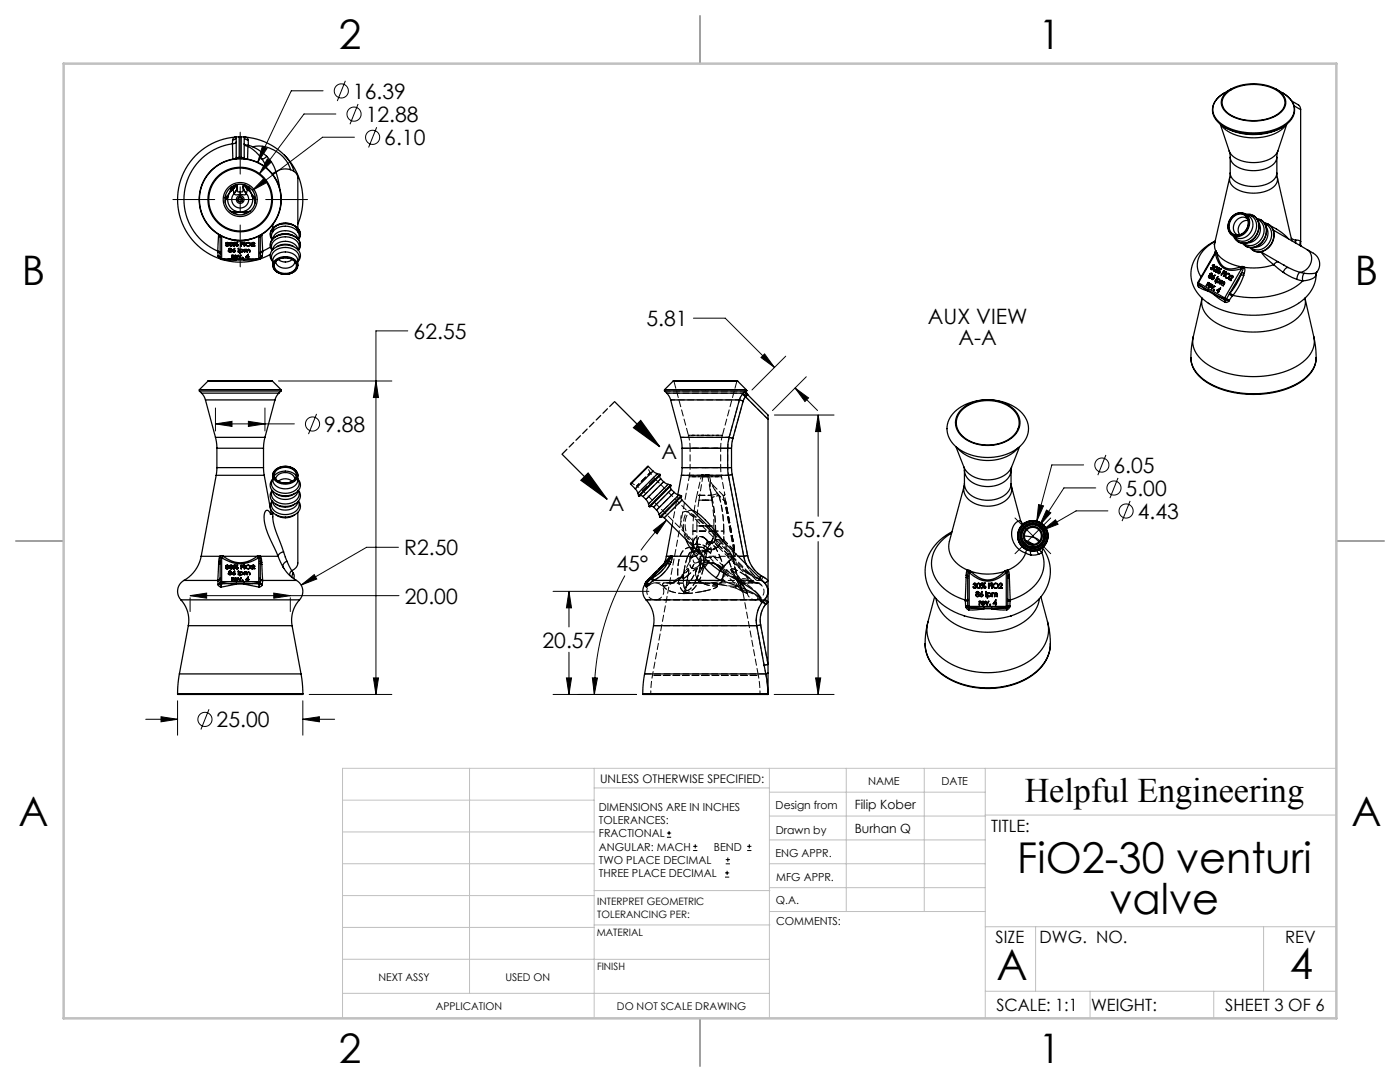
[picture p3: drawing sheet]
<svg xmlns="http://www.w3.org/2000/svg" width="279mm" height="216mm" viewBox="0 0 279 216" stroke-linecap="round" stroke-linejoin="round" font-family="sans-serif">
<defs><g id="words">
<g font-size="8.5">
<text x="203" y="174.2">FiO2-30 venturi</text>
<text x="221.4" y="182.3">valve</text>
<text x="198.9" y="195.5">A</text>
<text x="257.4" y="195.4">4</text>
</g>
<g font-size="8.1">
<text x="67.6" y="9.7">2</text>
<text x="207.3" y="9.7">1</text>
<text x="4.4" y="57">B</text>
<text x="270.4" y="57">B</text>
<text x="3.7" y="164.9">A</text>
<text x="269.7" y="164.9">A</text>
<text x="67.6" y="212.2">2</text>
<text x="207.3" y="212.2">1</text>
</g>
<text font-size="6.9" x="204.5" y="160.1">Helpful Engineering</text>
<g font-size="4.2">
<text x="70.4" y="19.7">16.39</text>
<text x="73" y="24.3">12.88</text>
<text x="76.7" y="29">6.10</text>
<text x="129" y="65.1">5.81</text>
<text x="185.2" y="64.7">AUX VIEW</text>
<text x="82.6" y="67.6">62.55</text>
<text x="191.3" y="68.9">A-A</text>
<text x="64.7" y="86.2">9.88</text>
<text x="132" y="91.5">A</text>
<text x="222.2" y="94.3">6.05</text>
<text x="224.6" y="98.9">5.00</text>
<text x="121.5" y="102">A</text>
<text x="158" y="107.1">55.76</text>
<text x="227.1" y="103.5">4.43</text>
<text x="80.7" y="110.8">R2.50</text>
<text x="123" y="113.9">45°</text>
<text x="80.8" y="120.5">20.00</text>
<text x="108.3" y="129.2">20.57</text>
<text x="43.2" y="145.1">25.00</text>
</g>
<g font-size="3.4">
<text x="197.8" y="166">TITLE:</text>
<text x="198.7" y="188.1">SIZE</text>
<text x="207.5" y="188.1">DWG. NO.</text>
<text x="256.5" y="188.2">REV</text>
<text x="198.8" y="201.7">SCALE: 1:1</text>
<text x="217.7" y="201.8">WEIGHT:</text>
<text x="244.5" y="201.7">SHEET 3 OF 6</text>
</g>
<g font-size="2.5">
<text x="170.6" y="161.4">Filip Kober</text>
<text x="170.6" y="166.2">Burhan Q</text>
</g>
<text font-size="2.4" x="119.8" y="156.2">UNLESS OTHERWISE SPECIFIED:</text>
<g font-size="2.2">
<text x="119.5" y="161.8">DIMENSIONS ARE IN INCHES</text>
<text x="154.8" y="161.4">Design from</text>
<text x="173.2" y="156.6">NAME</text>
<text x="187.9" y="156.7">DATE</text>
<text x="119.5" y="164.4">TOLERANCES:</text>
<text x="119.5" y="167.1">FRACTIONAL</text>
<text x="154.9" y="166.3">Drawn by</text>
<text x="119.5" y="169.7">ANGULAR: MACH</text>
<text x="119.5" y="172.4">TWO PLACE DECIMAL</text>
<text x="142.5" y="169.7">BEND</text>
<text x="154.8" y="171">ENG APPR.</text>
<text x="119.5" y="175">THREE PLACE DECIMAL</text>
<text x="154.9" y="175.7">MFG APPR.</text>
<text x="154.9" y="180.4">Q.A.</text>
<text x="154.9" y="184.6">COMMENTS:</text>
</g>
<g font-size="2.1">
<text x="75.5" y="195.7">NEXT ASSY</text>
<text x="100.9" y="195.7">USED ON</text>
<text x="86.9" y="201.5">APPLICATION</text>
<text x="123.1" y="201.6">DO NOT SCALE DRAWING</text>
</g>
<g font-size="2">
<text x="119.2" y="180.6">INTERPRET GEOMETRIC</text>
<text x="119.2" y="183.1">TOLERANCING PER:</text>
<text x="119.1" y="186.7">MATERIAL</text>
<text x="119.1" y="193.5">FINISH</text>
</g>
</g></defs>
<g fill="none" stroke="#000" stroke-width=".2">
<path d="M64.5 18.1h-6.4l-6.7 14.3M68.9 16.1l-1.6 4.1M34.5 39.8h8.4M45.4 39.8h5.1M47.9 26.4v8.3M47.9 37.3v5.1M52.4 29.2l.9 .4-1.9 2.8zM52.7 35.6l.6 .8-2.9 1.6zM53 39.8h8.4M53.4 31.7l.8 .6-2.4 2.4zM67 22.7h-6.3l-8.9 12M70.7 27.4h-6.3l-14 10.6"/>
<path d="M71.5 20.8l-1.7 4M75.2 25.4l-1.6 4M47.9 44.9v8.4M55.6 76h22.6M75 76l.5 3.3h-1zM81.4 66h-6.4v72.6M138.4 63.5h6.3l9.9 9.8M151.9 71.3l.7-.7 2 2.7zM156.8 71.1l-6.7 6.7M158.7 77.4l2.7 2-.8 .7zM158.7 77.4l4.5 4.5M160.9 75.2l-6.7 6.7"/>
<path d="M43 81.4v4.6M43 84.6h15.7M43 84.6l3.3-.5v1zM49.6 84.1l3.3 .5-3.3 .5zM52.9 81.4v4.6M63.2 82.6l-1.6 4M154.5 82.8h12M163.3 82.8v20.2M163.3 82.8l.5 3.3h-1zM216.3 92.8h-6.4l-3 11.2M218.7 97.4h-6.4l-4.8 7.4M220.7 90.8l-1.6 4"/>
<path d="M223.1 95.4l-1.6 4M225.5 100l-1.6 4M37.9 118.9l3.3-.6v1.1zM37.9 119.3v2.7M37.9 118.9h41.7M54.6 118.3l3.3 .6-3.3 .5zM57.9 119.3v2.7M60.1 116.7l2.6-2 .5 .8zM79.5 109.2h-6.3l-13.1 7.5M110.4 118h19.1M113.5 118v7.1M113.5 118l.6 3.3h-1.1z"/>
<path d="M124.7 114.8a49.2 49.2 0 0 0-6.1 23.8M130.4 105.8l2.6-2-1.9 2.7zM133 103.8a49.2 49.2 0 0 0-5.1 6M163.3 108.1v30.5M202.6 103.4l7.1 7.1M207.3 100.7l1 .2-1.4 3.1zM208 105.8l2.7-2.1 .5 .9zM208.9 101.8l.8 .5-2.2 2.5zM209.7 103.4l-7.1 7.1M221.1 101.9h-6.3l-6.8 3.9M35.4 139.8v6.9M60.4 139.8v6.9"/>
<path d="M61.7 138.6h16.5M74.5 135.3h1l-.5 3.3zM110.4 138.6h16.6M113 135.3h1.1l-.6 3.3zM113.5 130.1v8.5M118.2 135.3h1l-.6 3.3zM154.5 138.6h12M162.8 135.3h1l-.5 3.3zM29.1 143.5h6.3M32.1 143l3.3 .5-3.3 .5zM41.7 141.5l-1.6 4.1M60.4 143.5h6.4"/>
<path d="M60.4 143.5l3.3-.5v1zM133.1 167.1h.8M133.1 166.2h.8M133.5 165.8v.8M138.3 169.7h.9M138.3 168.9h.9M138.8 168.5v.8M144.7 175h.8M144.7 174.2h.8M144.8 172.4h.9M144.8 171.5h.9M145.1 173.8v.8"/>
<path d="M145.3 171.1v.8M149.1 169.7h.9M149.1 168.9h.9M149.5 168.5v.8"/>
<circle cx="68.1" cy="18.1" r="1.41"/>
<circle cx="70.7" cy="22.8" r="1.41"/>
<circle cx="74.4" cy="27.4" r="1.41"/>
<circle cx="62.4" cy="84.6" r="1.41"/>
<circle cx="219.9" cy="92.8" r="1.41"/>
<circle cx="222.3" cy="97.4" r="1.41"/>
<circle cx="224.7" cy="102" r="1.41"/>
<circle cx="40.9" cy="143.5" r="1.41"/>
</g>
<g fill="none" stroke="#000" stroke-width=".25">
<path d="M139.7 3.2v9.5M244.4 18.5a3.8 3.8 0 0 0-2.4 3.9 4.2 4.2 0 0 0 2.4 3M244.4 18.5a3.6 3.6 0 0 0-2.1 4.4 7.4 7.4 0 0 0 6 3.5 11.3 11.3 0 0 0 8.8-2.1 3.2 3.2 0 0 0-.3-5.2l-.7-.5M245.6 17.8l-1.2 .7M245.6 17.8a10.1 10.1 0 0 1 9.1 0M245.6 17.8a2.74 2.74 0 0 0-1.4 4 7.7 7.7 0 0 0 6.7 2.3 6.2 6.2 0 0 0 5.6-2.9 2.89 2.89 0 0 0-1.8-3.4M254.7 17.8l1.4 .8M256.1 18.6a3.7 3.7 0 0 1 2.2 4 4.3 4.3 0 0 1-2.4 2.8M45.1 39.8l-.1 .7M45.3 39.4l-.2 .4M45.3 39.4l-.4 .1M45.5 39.2l-.4 .6"/>
<path d="M45.5 39.1l-.2 .3M45.6 39l-.3 .4M46.1 37.4l-.4 1.2-.8 .8M46.2 37.3v.4M46.2 37.7v.4M46.2 37.7l-.1 .5M46.4 28.7a11.2 11.2 0 0 0-9.6 9.6 11.2 11.2 0 0 0 6.7 11.8M46.4 28.7l.1 3.1M46.4 27.9v.8M46.5 37.3l-.3 .7M46.5 37.3l-.3 .4M46.5 37.8a2.5 2.5 0 0 0-.4 3.7 2.5 2.5 0 0 0 3.7 0 2.5 2.5 0 0 0-.4-3.7"/>
<path d="M46.5 37.8l.2 .7M46.7 38.5v.1M46.7 37.1l-.2 .7M46.7 37v.1M46.7 37.1l-.2 .2M46.7 38.6a1.69 1.69 0 0 0 0 2.4 1.69 1.69 0 0 0 2.4 0 1.69 1.69 0 0 0 0-2.4M46.7 38.6a1.03 1.03 0 0 0 1.2 .2M46.9 27.4a12.5 12.5 0 0 0-11.4 10.9 12.5 12.5 0 0 0 8.5 13.4M46.9 27.4l-.3 .2-.2 .3M47 36.9l-.3 .2M47.1 27.3h.6M47.1 28.3l-.2 .3-.5 .1"/>
<path d="M47.1 27.3a.71 .71 0 0 1-.7 .6M47.1 31.4v.3M47.1 27.3l-.2 .1M47.1 27.3v4.4M47.2 36.9l-.7 .9M47.3 31.5l-.1 .1M47.3 31.5l-.1 .2M47.3 37.1a1.88 1.88 0 0 1-.6 1.4M47.3 36.8v.3M47.3 37.1v.3M47.3 37.4l-.1 .7-.5 .5M47.3 37.4l.1 .8 .5 .1"/>
<path d="M47.7 31.4v.3M47.7 31.4l-.4 .1M47.7 31.4l-.1 .2M47.7 31.4h.1M47.7 27.3h.4M47.7 31.4h.4M47.7 27.3v4.1M47.8 39.4l-.3 .6M47.9 38.3v.5M48 39.4l.4 .5M48.1 31.4h.1M48.1 31.4l.1 .3v-.3"/>
<path d="M48.1 27.3h.6M48.1 27.3v4.1M48.2 31.4l.4 .1M48.2 31.4v.2M48.5 37.4l.2 .7 .4 .5M48.5 37.4l-.1 .9h-.5M48.5 37.1a1.88 1.88 0 0 0 .7 1.4M48.5 36.8v.3M48.5 37.1v.3M48.6 31.5v.1M48.6 31.5l.1 .2M48.7 36.9l.7 .9"/>
<path d="M48.7 28.7a.67 .67 0 0 0 .8 .5M48.7 28.7l.3 .2 .6 .1M48.7 27.3a.72 .72 0 0 0 .8 .6M48.7 27.3h.2M48.7 31.4l.1 .3M48.7 27.3v4.4M48.9 36.9l.3 .2M48.9 27.3l.5 .3 .1 .3M49.1 27.4a12.5 12.5 0 0 1 7.7 3.6M49.1 38.6a1.03 1.03 0 0 1-1.2 .2M49.2 37.1l.2 .7M49.2 37v.1"/>
<path d="M49.2 37.1l.2 .2M49.2 38.5l-.1 .1M49.4 37.8l-.2 .7M49.4 37.3l.3 .7M49.4 37.3l.3 .4M49.5 29.2l.5 .3a8.5 8.5 0 0 1 2.3 2.3M49.5 29.2l-.1 2.6M49.5 27.9l.1 1.1M49.6 29l2 .9 1.6 1.3M49.6 29l-.1 .2M49.7 37.7v-.3a3.2 3.2 0 0 0 1.3 2.1M49.7 37.7v.4"/>
<path d="M49.7 37.7l.1 .5M50.3 39l.3 .4M50.3 39.1l.3 .3M50.4 39.2l.4 .6M50.4 29.3a6.6 6.6 0 0 1 7.6 4.6M50.6 39.4l.2 .4M50.6 39.4l.4 .1M50.8 39.8l.1 .7M52.3 31.8l1 1.8M53.2 31.2l-.9 .6M53.2 31.2l1.2 1.6 .6 1.4M55 34.2l-.7 .4"/>
<path d="M55 34.2l.1 .1M55.1 34.3a2.98 2.98 0 0 1 4.3 .7v11.3a2.42 2.42 0 0 0-3.2-1.7 2.02 2.02 0 0 0-1.8 1.7v-1.5M55.1 34.3l.7 3.2M55.1 34.3l-.8 .4M56.8 31l1.1 1.4 .8 1.8M56.8 31a12.5 12.5 0 0 1 2.6 13.7M243.5 24.7l1.8 5.4M243.6 24.9a8.2 8.2 0 0 0 7.3 2.6 7.3 7.3 0 0 0 5.8-2.6M244.4 25.4a12.7 12.7 0 0 0 11.5 0M244.4 25.4a12 12 0 0 0 11.2 .1M245.3 30.1l.2 1.3M245.3 30.1a4.5 4.5 0 0 0 4 2.3 5.9 5.9 0 0 0 5.6-1.9l.1-.4"/>
<path d="M245.4 35.4a2.4 2.4 0 0 0 1.9 2.6 6.9 6.9 0 0 0 7.2-1l.4-.9v-.7M245.4 35.4l-3 13M245.5 34.5l-.1 .9M245.5 31.4a3 3 0 0 0 2.8 2.4 6.5 6.5 0 0 0 6.1-1.3l.3-.5 .1-.6M245.5 34.5a3 3 0 0 0 2.8 2.5 6.5 6.5 0 0 0 6.1-1.3l.3-.5 .1-.7M245.5 31.4v3.1M254.8 31.4v3.1M254.8 34.5l.1 .9M254.9 35.4l2.9 12.6M255 30.1l-.2 1.3M255.6 22.2a9.2 9.2 0 0 1-8.8 1.3 3.5 3.5 0 0 1-2.9-3.3 4.4 4.4 0 0 1 3.7-3 8.9 8.9 0 0 1 8.2 1.6 2.35 2.35 0 0 1-.2 3.5M255.6 25.5h.1"/>
<path d="M255.9 25.4l-.3 .1M256.5 25l-.6 .4M256.8 24.8l-1.8 5.3M257.8 20.1l1.4 .9 .4 .9M258.2 21.1l1.4 .8M259.6 21.9v27.2M43.5 50.1l.4 .3M43.5 50.1v.2M43.5 50.3l.4 .3M43.5 50.3v.7M43.5 51l.4 .5M43.5 51v.1"/>
<path d="M43.5 51.1l.4 .4M43.5 51.1l.1 .1M43.6 51.2l.3 .3M43.6 51.2l.3 .2M43.6 46.9l-.1 3.2M43.6 46.9l.3 .5M43.6 46.8v.1M43.9 46.9v.3M43.9 51.4h.1M43.9 51.4v.1M43.9 51.5l.3 .3M43.9 47.2v3.4"/>
<path d="M43.9 50.6v.9M43.9 51.5l.3 .2M43.9 51.5h.1M43.9 47v.2M44.2 51.8h.6M44.2 51.7v.1M44.2 47.1v4.6M44.2 51.8h7.4M44.2 51.7h7.4M44.2 51.8h.1M44.4 51.8a12.5 12.5 0 0 0 7.1 0M45.1 48.4v.2"/>
<path d="M45.3 51.8h1.9M45.3 49.1h.1M45.3 49.1l-.3-.2 .3 .2M45.3 48.4l.3 .1-.1 .2M45.3 48.4l-.2 .2M45.3 48.5l-.2 .1M45.3 48.5l.2 .1M45.3 48.4v.1M45.5 48.6v.1M45.5 48.7h.1a.23 .23 0 0 1 .1 .4 .23 .23 0 0 1-.4 0M45.5 51.8h1.7zM45.5 48.6l-.2 .2 .3 .1"/>
<path d="M45.5 48.4v.2M45.6 50v.1M45.6 48.9l-.3 .2M45.6 48.8v.1M45.6 48.5l-.1 .1M45.6 49.7h.1M45.6 50.1l.3 .1M45.6 49.9v.2M45.7 48.8l-.1 .1M45.7 49.7l.2 .2M45.7 49.6v.1M45.8 49.9a.2 .2 0 0 0-.2 .2 .2 .2 0 0 0 .2 .2h.1"/>
<path d="M45.8 49.8v.1M45.8 48.7l.1 .2M45.9 42l.6 .3M45.9 48.8l.2 .3M45.9 48.5v.3M45.9 50.2v.1M45.9 49.6l.2 .1M45.9 49.6l-.2 .1M45.9 49.6h.1M45.9 49.6l.3 .1-.2 .2M45.9 49.6l-.3 .1 .2 .2M45.9 49.9l.2 .2"/>
<path d="M45.9 49.9l-.3 .2M45.9 49.9h.1M46 47.7a5.6 5.6 0 0 0 3.9 0M46 49.9l.2 .1v.2M46 49.8v.1M46.1 49.7l-.2 .2M46.1 49.6v.1M46.1 48.4a.37 .37 0 0 0-.3 .4 .37 .37 0 0 0 .3 .3M46.1 48.4a.37 .37 0 0 1 .4 .4 .37 .37 0 0 1-.4 .3M46.1 49.1h.1M46.1 48.5l.3 .3M46.1 48.5l-.2 .3"/>
<path d="M46.1 48.4v.1M46.1 50.1l-.2 .1M46.1 49.9l.1 .3M46.2 49.7h-.1M46.2 50.2l-.3 .1M46.2 50.1h-.1M46.2 50.9l.1 .6zM46.2 51.3h.1M46.2 50v.1M46.3 51.1v.2M46.3 51v.1M46.3 48.5l.1 .3"/>
<path d="M46.4 48.8l-.3 .3M46.4 50l.1 .1M46.4 48.7l-.1 .2M46.5 50.1l.2 .1M46.5 51l-.2 .1M46.5 51h.1M46.5 50.9v.1M46.5 50.9l-.2 .1M46.5 42.3l.5 .1M46.6 48.5h.1M46.6 49.9l.3-.3-.4 .3a.23 .23 0 0 0-.1 .3 .23 .23 0 0 0 .3 .1M46.6 49.8l-.1 .3"/>
<path d="M46.6 49.8v.1M46.6 48.6l.2 .1M46.6 48.4v.2M46.6 51.1l.1 .1M46.7 50l.2 .1M46.7 50l-.2 .1M46.7 49.9v.1M46.7 50.2v.1M46.7 49.9a.23 .23 0 0 1 .3 .2 .23 .23 0 0 1-.3 .2M46.7 49.9h-.1M46.7 51.2l.3 .2M46.7 49.1v.1"/>
<path d="M46.7 51.1v.1M46.7 51v.2M46.7 51.2h.6M46.8 42.6l1.3-.2 1 .2M46.8 48.7h.1M46.8 48.4a.18 .18 0 0 0-.3 .2 .17 .17 0 0 0 .3 .1M46.8 48.4h.6l-.7 .8M46.8 48.4l.1 .2M46.8 48.4l-.2 .2M46.8 48.4h.1M46.8 51.1l-.1 .1M46.8 51v.1"/>
<path d="M46.9 50.1l-.2 .1M46.9 50v.1M46.9 48.6l-.1 .1M46.9 48.4v.2M47 48.5v.1l-.2 .1M47 48.4v.1M47 48.5h.1M47 50l-.1 .1M47 48.5h-.1M47 51.4l.3-.1-.3 .2M47 51.4v.1M47 42.4l-.3 .2"/>
<path d="M47 50.9l.3 .1M47 50.9a.28 .28 0 0 0-.4 .3 .28 .28 0 0 0 .4 .3M47 51l.3 .2M47 51l-.2 .1M47 50.9v.1M47.1 48.9l.1 .1M47.2 51.8h1.5M47.2 49l.1 .1M47.2 48.8v.2M47.3 42.2l-.8 .1M47.3 51v.2M47.3 51.1h.1"/>
<path d="M47.3 48.4l-.3 .1M47.3 48.4h.1M47.3 48.4l-.6 .8M47.3 51l.1 .2h-.7M47.3 42.2l-.3 .2M47.3 48.9l.2 .1M47.3 48.9l-.1 .1M47.3 48.8v.1M47.3 48.8a.17 .17 0 0 0-.2 .2 .17 .17 0 0 0 .2 .1M47.3 48.8a.18 .18 0 0 1 .3 .2 .18 .18 0 0 1-.3 .1M47.3 49.1h.1M47.5 42.3l-.5 .1"/>
<path d="M47.5 49l-.2 .1M47.5 48.8v.2M47.5 49.6l.1 .7zM47.5 50.1h.1M47.5 48.9v.1M47.6 50.9l.2 .4M47.6 40.1h.7M47.8 51.3v.2M47.8 51.5h.1M47.8 51.3l.4-.4-.4 .6M47.8 51.3l-.3-.4 .3 .6M47.8 49.8l.1 .7z"/>
<path d="M47.8 50.3h.1M47.9 50.2l.3 .1M47.9 49.9h.1M48.1 49h.1M48.2 48.4l-.1 .7v-.7h.5l-.4 .1M48.2 48.7h.4l-.4 .1M48.2 49.8l.3 .2M48.2 49.8a.22 .22 0 0 0-.3 .2 .22 .22 0 0 0 .3 .2M48.2 49.8h.1M48.2 49.8h.2a.27 .27 0 0 1 .2 .3 .27 .27 0 0 1-.4 .2M48.2 49.8l-.3 .1M48.2 50.2v.1"/>
<path d="M48.4 51.4v.1M48.5 50l-.3 .2M48.5 49.9v.1M48.6 42.2l.3 .2zM48.6 50l-.1 .1M48.6 42.2l.8 .1M48.7 51.8h.1M48.7 48.6l.1 .5zM48.7 49h.1M48.8 48.4v.1M48.8 50.1h.1M48.9 42.4l.3 .2"/>
<path d="M49 48.7l.1 .1M49.1 48.8l.1 .2 .3 .1M49.1 49.8l.2 .2M49.1 49.8l-.2 .3M49.1 49.8h.1M49.1 48.5v.3M49.1 51.2h.1M49.2 51.2h.3M49.3 49.8v.5l.1-.4M49.3 50.1h.1M49.4 42.3l-.5 .1M49.5 51.3h.1"/>
<path d="M49.5 50.9l-.3 .3M49.5 48.4a.39 .39 0 0 0-.5 .4 .39 .39 0 0 0 .5 .3M49.5 48.4a.39 .39 0 0 1 .6 .3 .39 .39 0 0 1-.6 .4M49.5 48.5h.3l.2 .3M49.5 48.5l-.3 .1-.1 .2M49.5 48.4v.1M49.5 49.1h.1M49.5 50.7l-.5 .6h.5M49.5 50.7h.1M49.6 50.7v.8l-.1-.7M49.6 51.2h.1l-.1 .1M49.6 49.8l-.2 .3"/>
<path d="M49.6 49.8l.2 .2M49.6 49.8h.1M49.8 49.8v.5l.1-.3a.27 .27 0 0 0-.2-.2 .27 .27 0 0 0-.3 .1l-.6-.1v.5l.1-.4M49.8 50.1h.1M49.9 51.8h-1.2M49.9 48.5l.1 .3M50 48.8l-.1 .2-.4 .1M50 42l-.6 .3M50 48.7l-.1 .1M50.3 48.5v.1M50.4 49h.1M50.5 48.5l-.2 .1"/>
<path d="M50.5 48.5l.3 .1M50.5 48.4v.1M50.5 48.4l.3 .2-.2 .2M50.5 48.4l-.2 .1v.1M50.6 51.8h-1.9M50.6 48.8l-.2 .2M50.6 48.8h.1M50.8 48.6l-.6 .5h.7l-.5-.1M50.8 48.5v.1M51.6 51.7v.1M51.6 47.1v4.6M51.6 51.8h.1"/>
<path d="M51.6 51.8h-.5M51.9 46.9v.3M51.9 51.5l-.3 .3M51.9 51.5l-.3 .2M51.9 47.2v4.3M52 51.4l-.1 .1M52 46.9l-.1 .3M52.2 46.8l.1 .1M52.3 46.9l.1 3.2M52.3 46.9l-.4 .5M52.3 51.2l-.4 .3M52.3 51.2l-.3 .2"/>
<path d="M52.4 51.1l-.5 .4M52.4 51.1l-.1 .1M52.4 51l-.5 .5M52.4 51v.1M52.4 50.3l-.5 .3M52.4 50.3v.7M52.4 50.1l-.5 .3M52.4 50.1v.2M54 50.8l-2.1 .9M54 49.2l-1.6 .9M54.3 50a1.81 1.81 0 0 1 1-2.9 3.5 3.5 0 0 1 4.6 1.3v.8l-.3 .8M54.3 47.8a1.81 1.81 0 0 1 1-2.8 3.5 3.5 0 0 1 4.6 1.3v.8l-.3 .7"/>
<path d="M54.3 49.9a1.8 1.8 0 0 1 1.5-2.5 2.9 2.9 0 0 1 3.9 1.7l-.2 .8M54.3 47.8a1.8 1.8 0 0 1 1.5-2.5 2.9 2.9 0 0 1 3.9 1.7l-.2 .8M54.4 49.9a1.78 1.78 0 0 1 1.1-2.9 3.4 3.4 0 0 1 4.3 1.3l.1 .8-.4 .8M54.4 47.7a1.78 1.78 0 0 1 1.1-2.8 3.4 3.4 0 0 1 4.3 1.2l.1 .8-.4 .8M54.4 53a2.42 2.42 0 0 0 3.2 1.7 2.02 2.02 0 0 0 1.8-1.7M54.4 53a2.42 2.42 0 0 1 3.2-1.7 2.02 2.02 0 0 1 1.8 1.7M54.4 53a1.97 1.97 0 0 1 .6-2.1 3 3 0 0 1 4.3 .6l.1 1.5M54.4 52.2a1.78 1.78 0 0 1 1.4-2.7 2.9 2.9 0 0 1 3.9 1.7l-.3 1M54.4 52.2a1.79 1.79 0 0 1 .9-3 3.5 3.5 0 0 1 4.6 1.3v.9l-.5 .8M54.4 49.8a2.67 2.67 0 0 1 3.9-1.4l.7 .6 .4 .8M54.4 47.7a2.67 2.67 0 0 1 3.9-1.4l.7 .5 .4 .9M54.9 52.1a2.81 2.81 0 0 1 4.4 .6 2.09 2.09 0 0 1-2.7 2 1.83 1.83 0 0 1-2-2.1z"/>
<path d="M55 52.1a2.73 2.73 0 0 1 4.2 .5 1.66 1.66 0 0 1-1.7 2 2.29 2.29 0 0 1-2.9-1.6zM55 52.2a2.06 2.06 0 0 0 3.3 .9l.4-.4 .1-.5M55.1 52.1a2.62 2.62 0 0 1 4 .5 1.77 1.77 0 0 1-2.2 2 1.77 1.77 0 0 1-2.1-2zM55.3 49.2a3.3 3.3 0 0 1 3.3 0M55.3 47.1a3.3 3.3 0 0 1 3.3 0M55.6 51.8a2.15 2.15 0 0 0 2.7 0M239 56.5l.1 .1M239 56.7l.2 .5M239.1 56.4v.4M239.1 56.4h.1M239.1 56.6v.2M239.1 56.6l.9 .7"/>
<path d="M239.1 56.8l.1 .4M239.1 56.8l.9 .5M239.2 56.4l-.1 .2M239.2 56.4l5.2 3M239.2 57.2l1.9 .9M240 57.3l1.1 .8M240 57.3l1.2 .6M241.1 56.5v-.1l-.4 .6 .5-.5M241.1 56.5h.2h-.1M241.1 56.5h.1M241.1 58.1l1.1 .6M241.2 57.9l-.1 .2"/>
<path d="M241.2 57.9l1.1 .7M241.2 56.8a.27 .27 0 0 0 0 .5 .27 .27 0 0 0 .4-.1h-.3M241.2 56.5h.1M241.2 55a.28 .28 0 0 0 .1 .4 .28 .28 0 0 0 .4-.1M241.2 55l.1 .1M241.2 57.2l.1 .1M241.2 56.9l.1 .3M241.3 55.3l.1 .2M241.3 55.1l.1 .3M241.3 57.2l.2 .1M241.3 56.5h-.1M241.3 56.8v.1"/>
<path d="M241.4 55.4h.2M241.4 56.7a.3 .3 0 0 1 .3 .1 .3 .3 0 0 1 0 .4l-.5-.4M241.4 56.7l-.2 .1M241.4 56.7h.3M241.5 54.9l-.3 .1M241.5 54.9h.1M241.5 54.6a.24 .24 0 0 1 .3-.1 .24 .24 0 0 1 .1 .4M241.5 54.6v.3M241.5 54.6l.1 .1M241.6 54.7v.2M241.6 54.8v.1M241.6 55l.1 .1"/>
<path d="M241.6 55v.3M241.6 55l-.3 .1M241.6 56.7l.2 .2M241.6 56.7l.1 .3M241.6 56.7l-.3 .1 .4 .3M241.6 54.9l-.1 .1M241.6 54.9l.2 .1M241.6 55.3l-.2 .1M241.6 55.3h.1M241.7 53.6l.1 .1M241.7 53.6v-.2a.25 .25 0 0 0 .1 .4 .25 .25 0 0 0 .4-.2M241.7 53.6l.1 .2"/>
<path d="M241.8 54.6l.1 .1M241.8 54.6v.2M241.8 54.6l-.2 .1M241.8 53.7l.2 .1M241.8 55.4a.26 .26 0 0 0 .1 .4 .26 .26 0 0 0 .3-.2M241.8 55.4h.1M241.8 57.6h.1M241.8 54.8l-.2 .1M241.8 54.8l.1 .1M241.9 55.6v.2M241.9 55.4v.3M241.9 54.6h-.2"/>
<path d="M241.9 54.9l-.2 .1v.3M241.9 55.7l.2 .1M241.9 57.5l.5-.4-.6 .5M241.9 57.5l.1-.6-.2 .7M241.9 57.5h.1M242 53.3l.1 .3M242 53.3h.1M242 57.5h.1M242 55.2l.5-.3-.4 .3 .2 .2-.1 .2M242 55.2l-.2 .2M242 55.2l.2 .1M242 53.2v.1"/>
<path d="M242 53.2l.1 .1M242.1 53.3l.1 .2M242.1 53.6l-.3 .1M242.1 53.6h.1M242.1 55.3l.2 .2M242.1 55.3l.1 .3M242.1 55.3l-.2 .1M242.1 55.2l-.1 .1M242.1 53.3h.2M242.1 53.3h.1M242.2 55.6l-.3 .1M242.2 55.6h.1"/>
<path d="M242.2 53.5v.1M242.2 58.7l2.3 1.6M242.2 58.7l1.2 .6M242.2 52.9l-.2 .1a.21 .21 0 0 1 .3-.1 .21 .21 0 0 1 .1 .3M242.2 52.9l.1 .3M242.2 52.9l.2 .2M242.2 57.8h.1M242.3 58.6l-.1 .1M242.3 58.6l1.1 .7M242.3 53.9v.2M242.3 53.2h-.3M242.3 53.2h.1"/>
<path d="M242.3 52.9h-.2M242.3 53.5l-.1 .4 .1 .2 .3-.1 .2-.2M242.3 53.5l.2-.3h.3l.1 .2-.1 .4M242.3 53.5h.1M242.3 57.8v.1M242.3 54l.2 .1M242.4 53.2l-.2 .3M242.4 57.8h-.1M242.4 53.5l-.1 .5M242.4 48.4l-.1 .4M242.4 48.4v.9l.2 .8M242.5 48.2a5.8 5.8 0 0 0-3.6 4.9l.2 .9 .6 1.3"/>
<path d="M242.5 48.1a7.3 7.3 0 0 0-4.7 7.9 7.6 7.6 0 0 0 3.5 4.6M242.5 50.3l-3.4 6.1M242.5 50.6h.1M242.5 50.6l-3.3 5.8M242.5 50.3v.3M242.5 50.3h.1M242.6 50.6a3.5 3.5 0 0 0 2.9 3.3h1.1l1.1-.3M242.6 53.9l-.3 .1M242.6 53.9v.1M242.6 50.1l-.1 .2M242.6 50.1l-.2 .5M242.6 50.1l.2 .3"/>
<path d="M242.6 50.1h.1M242.7 53.7l-.1 .2M242.7 53.7l.1 .1M242.8 53.3l-.4 .2M242.8 53.3l-.1 .4M242.8 53.3h.1M242.8 50.4l-.3 .2M242.8 50.4h.1M242.8 50.4a7 7 0 0 0 4.8 2.8M242.8 50.4l-.2 .2M242.8 50.4a4.1 4.1 0 0 0 1.4 2.8 3.5 3.5 0 0 0 3.4 0M242.8 56.1v.1a.3 .3 0 0 0 .3 .2 .3 .3 0 0 0 .3-.2"/>
<path d="M242.8 56.1l.2 .3M242.9 53.2h-.2M242.9 56.1h.1M243 55.2l-.5 .9zM243 56.3l.2 .1M243 53.6a.19 .19 0 0 0 .1 .3 .19 .19 0 0 0 .2-.2M243 53.6h.1M243 55.7h.3M243 55.7l.1-.1-.5 .8 .2-.3M243.1 53.8v.1M243.1 53.6v.2M243.1 55.7v.1"/>
<path d="M243.1 53.8h.1M243.1 54.3a.19 .19 0 0 1 .3-.1 .19 .19 0 0 1 0 .3M243.1 54.3a.19 .19 0 0 0 .1 .3 .19 .19 0 0 0 .2-.1M243.1 54.3h.1M243.1 58.1l-.1 .2 .2-.1M243.2 54.5v.1M243.2 54.3v.2M243.2 54.5l.1 .1M243.2 53.5l.2 .1M243.2 53.5l.1 .2M243.2 53.5l-.1 .1M243.3 53.7l-.2 .1"/>
<path d="M243.3 53.7h.1M243.3 55.8l.2 .1M243.3 55.8v.4M243.3 55.8a.29 .29 0 0 0-.4 .1 .29 .29 0 0 0 .1 .4M243.3 55.7l.1 .5M243.3 55.7h-.3M243.3 53.5h-.1M243.3 53.5l-.3 .1M243.3 53.5l.2 .1M243.3 54.2l.1 .2M243.3 54.2l-.1 .1M243.3 54.2l.2 .1"/>
<path d="M243.3 56.2l-.3 .1M243.3 56.2h.1M243.4 53.6l-.1 .1M243.4 53.6h.1M243.4 53.6v.1M243.4 54.4l-.2 .1M243.4 54.4v.1M243.4 53.6l.2 .1M243.4 59.3l.9 .3M243.4 59.3l1 .5M243.4 54.2h-.1M243.5 53.6l.3 .1-1.2 .6 1-.6"/>
<path d="M243.5 53.6l.2 .1M243.5 57.7l-.3 .3M243.5 57.6l-.6 .4M243.6 57.5l-.8 .4 .5 .3-.3-.3M243.6 57.5h.1M243.6 57.5l-.4 .6M243.6 53.7l.1 .1M243.7 56.1v-.1l-.3 .6 .3-.4h.2M243.7 56.1v.1M243.8 56.1l.2 .2M243.8 56.1h-.1M243.8 56.1h.1"/>
<path d="M243.9 56.5h.1M243.9 56.2v.3M243.9 56.2l.2 .1M243.9 56.1h.1M244 56.3h.4l-.1 .4M244 56.3l.1 .1M244.1 56.4h.1M244.1 54.4v.1M244.2 54l.4 .2-.4-.1-.1 .3 .2 .2-.3-.1-.2 .4zM244.3 56.7l-.2 .3 .2-.3M244.3 56.7h.1M244.3 56.4h-.3l-.2 .4 .1-.3"/>
<path d="M244.3 56.4v.3M244.3 56.4l.1 .1M244.3 54.1v.1M244.3 59.6l.4 .1M244.3 59.6l.1 .2M244.4 56.3h-.1M244.4 59.8l.1 .5M244.4 59.4l.4 .3M244.4 59.4l-.1 .2M244.5 54.5l-.3 .7zM244.6 54.8a.44 .44 0 0 1 .6-.2 .44 .44 0 0 1 .1 .6M244.6 54.8a.44 .44 0 0 0 .1 .7 .44 .44 0 0 0 .6-.3"/>
<path d="M244.6 54.8h.1M244.6 54.3h.1M244.6 55.2l.2 .3M244.7 54.8l-.1 .4 .2 .2M244.7 59.8l.5 .3M244.7 59.8l-.2 .5M244.7 59.8h-.3M244.7 54.3v.1M244.7 59.7l.6 .3M244.7 59.7v.1M244.7 54.3h.1M244.8 59.7l.6 .2"/>
<path d="M244.8 59.7h-.1M244.8 55.4l.3 .1M245.2 54.7l.1 .2v.3M245.2 54.7l-.3-.1-.2 .2M245.2 54.7l.2 .2M245.3 54.6h-.3M245.3 55.2l-.2 .2h-.3M245.3 55.2h.1M245.3 60l-.1 .1M245.3 58.6l.6 .5M245.3 58.6l-.5 1.1M245.4 59.9l-.1 .1"/>
<path d="M245.5 58.4l.6 .5M245.5 58.4l-.2 .2M245.7 55.5l-.5 .2 .5 .3-.3-.3M245.7 55.5l.1 .1M245.9 55.1l-.3 .1a.24 .24 0 0 1 .4-.2 .24 .24 0 0 1 0 .4M245.9 55.1v.2M245.9 55.1l.2 .1M245.9 59.1l-.5 .8M245.9 55.3l-.2 .2M245.9 55.3l.1 .1M246 55h-.2M246 43.4a1.75 1.75 0 0 1 2.3-.5 1.75 1.75 0 0 1 .7 2.3 2.02 2.02 0 0 1-3.3 1.2 2.33 2.33 0 0 1 .3-3z"/>
<path d="M246 55.4l-.7 .4M246 43.1a1.89 1.89 0 0 1 2.6-.2 1.89 1.89 0 0 1 .5 2.5 2.18 2.18 0 0 1-3.5 1.2 2.53 2.53 0 0 1 .4-3.5zM246.1 58.9l-.2 .2M246.1 43.2a1.81 1.81 0 0 1 2.4-.3 1.81 1.81 0 0 1 .5 2.3 2.08 2.08 0 0 1-1.4 1.7 2.08 2.08 0 0 1-2.1-.6 2.52 2.52 0 0 1 .6-3.1zM247.6 53.2l.1 .4M247.7 54.8l-1 1.9-1.2 1.7M247.7 54.8l.5 .2M247.7 53.2h.3l.3 .1M247.7 53.2l.1 .4M247.7 53.2h-.1M247.8 53.6l-3.4 5.8M247.8 53.6h-.1"/>
<path d="M247.8 54.4l.5 .1M247.8 54.4l-2.5 4.2M247.8 54.4l-.1 .4M248.1 53.5l-.3 .1M248.1 53.5h.1M248.1 53.5l-.3 .9M248.2 55a13 13 0 0 1-2.1 3.9M248.3 53.3l-.2 .2M248.3 53.3v.1M248.3 53.4l.1 .5-.1 .6M248.3 53.4l-.2 .1M248.3 54.5l-.1 .5"/>
<path d="M248.5 42.7a2.6 2.6 0 0 0-3.4 3.1l.4 .8 .5 .4M248.5 42.7a2.6 2.6 0 0 1-1.1 4.4l-.6 .1-.8-.2M248.5 42.7a2.55 2.55 0 0 1 1.6 2.4 2.55 2.55 0 0 1-1.7 2.3 2.21 2.21 0 0 1-2.4-.4M248.7 42.8a2.29 2.29 0 0 1 2.4 3.1 2.91 2.91 0 0 1-4.3 2.2l-.6-1M248.8 42.8a2.21 2.21 0 0 1 1.8 3.3 2.52 2.52 0 0 1-4.1 1.4l-.2-.3M249 43.7a1.91 1.91 0 0 0-2.2 .1 1.91 1.91 0 0 0-.6 2.2l.4 .7 .5 .2M249.1 44a1.82 1.82 0 0 0-1.7 .9 1.82 1.82 0 0 0 0 1.9M250 42.9a2.86 2.86 0 0 1 .3 4.6 2.6 2.6 0 0 1-3.1 .8M250.8 43.6a2.49 2.49 0 0 1 1.6 3.9 2.7 2.7 0 0 1-4.3 1.2l-.1-.1M251 43.8a2.62 2.62 0 0 1 .3 4.4 2.26 2.26 0 0 1-3.1 .4M251.2 44.4a2.74 2.74 0 0 1-2.3 4.1M251.5 43.8a2.86 2.86 0 0 1 .3 4.6 2.6 2.6 0 0 1-3.1 .8"/>
<path d="M251.6 50.2l4.7 2.7M251.7 50.3l.9 1.1 1.6 1.4M252.3 44.5a2.49 2.49 0 0 1 1.6 3.8 2.7 2.7 0 0 1-4.3 1.3l-.1-.2M252.5 44.7a2.62 2.62 0 0 1 .3 4.4 2.26 2.26 0 0 1-3.1 .3M252.7 45.3a2.74 2.74 0 0 1-2.3 4M253 44.7a2.86 2.86 0 0 1 .3 4.5 2.6 2.6 0 0 1-3.1 .8M253.6 45.1a10.2 10.2 0 0 1 3.5 2.6M254.1 45.9l6.8 3.9M254.2 52.8a12.8 12.8 0 0 1-5.9 .5M254.2 52.8l1.9 1.5M255.1 52.3l-.5 .1-.4 .4M256.1 54.3l2.7 1.5"/>
<path d="M256.2 52.9l.9 .5M257.1 53.4l2.3 1M257.1 53.4a1.12 1.12 0 0 0-1 .9M257.7 47.5l.9 .4M258.6 47.9l-.1 .5M258.6 47.9h.1M258.6 47.9h.5l.5 .3-.2 .4 .2 .5M258.6 47.9v.6M258.8 55.8l1.2 .2M259.4 54.4a1.6 1.6 0 0 0-.6 1.4M259.4 54.4l.9 .1M259.6 49.1h.1"/>
<path d="M260 56a14.4 14.4 0 0 1-11 3.4l-2.9-.5M260.3 54.5a1.59 1.59 0 0 0-.3 1.5M260.9 49.8l.2 .2a3.1 3.1 0 0 1 2.2 3.3l-.5 1M260.9 49.8a2.61 2.61 0 0 1 .7 2.7 2.61 2.61 0 0 1-2.2 1.9M262.7 54.7a7.7 7.7 0 0 1-5.1 6.7 18.4 18.4 0 0 1-16.4-.9M262.7 54.7l-.2 .4a3 3 0 0 1-2.5 .9M262.7 54.7h.1M262.8 54.3a3.8 3.8 0 0 1-2.5 .2M262.8 54.3l-.1 .4M39.8 77.7v.3M39.8 77.7h16.3M39.8 78h16.3"/>
<path d="M39.8 78l.4 .5M40.2 78.5l.5 .6 .3 .7M40.2 78.5h15.5M41 79.8h13.9M41 79.8l2 7.5M41.5 76.1h12.9M41.5 76.1l-1.7 1.6M54.4 76.1l1.7 1.6M54.9 79.8l-2 7.5M55.7 78.5l-.5 .6-.3 .7M56.1 77.7v.3M56.1 78l-.4 .5"/>
<path d="M132.6 77.7v.3M132.6 77.7h16.3M132.6 78h16.2M132.6 78l.5 .5M133.1 78.5l.4 .6 .3 .7M133.1 78.5h15.2M133.8 79.8h13.8M133.8 79.8l2 7.5M134.3 76.1h12.9M134.3 76.1l-1.7 1.6M147.2 76.1l1.7 1.6M147.6 79.8l.7 .2"/>
<path d="M147.6 79.8l-2.1 7.5M148.2 78.6l-.6 1.2M148.2 78.6l.6 .6M148.3 78.5l.5 .6M148.3 78.5l-.1 .1M148.8 79.2l-.5 .8M148.8 79.2l4.5 4.5M148.8 78l-.5 .5M148.8 78v.4l.2 .5M148.8 79.1v.1M148.9 77.7l.1 .2M149 77.9l-.2 .1"/>
<path d="M149 77.9v.5l.2 .3M149 77.9h.1M149 78.9l-.2 .2M149.2 78.7l-.2 .2M149.2 78.7h.1M149.2 78.7l4.1 4.1v.9M237.7 71.4a6.3 6.3 0 0 0 3.9 5.3 19.3 19.3 0 0 0 18.3-.7 5.6 5.6 0 0 0 2.8-4.6M237.7 71.4a6.3 6.3 0 0 0 3.9 5.2 19.3 19.3 0 0 0 18.3-.7 5.8 5.8 0 0 0 2.8-4.5M238.1 67.2l1.8-7.7a4.4 4.4 0 0 0 2.5 4.7 15.8 15.8 0 0 0 15.8-.1 4.4 4.4 0 0 0 2.2-4.6l1.8 7.7M238.1 67.2a5.3 5.3 0 0 0 3 5.6 18.5 18.5 0 0 0 18.5-.2 5.2 5.2 0 0 0 2.6-5.4M238.1 67.2l-.3 1.9-.1 2.3M245.2 60.1l-.3 .2h-.4"/>
<path d="M262.2 67.2l.3 1.8 .2 2.4M43 87.3l.3 2.1M43 87.3h9.9M43.1 94.8h9.6M43.1 94.8l-2.9 16.2M43.3 93.3l-.2 1.5M43.3 89.4h9.3M43.3 93.3h9.3M43.3 89.4v3.9M52.6 93.3l.1 1.5M52.6 89.4v3.9M52.7 94.8l1.5 7.8"/>
<path d="M52.9 87.3l-.3 2.1M54.3 97.9a1.83 1.83 0 0 0 1.2 2.9 3.5 3.5 0 0 0 4.3-1.3l.1-.8-.3-.8M54.3 100a1.83 1.83 0 0 0 1.2 2.9 3.5 3.5 0 0 0 4.3-1.3l.1-.8-.3-.8M54.4 97.9a1.8 1.8 0 0 0 1.4 2.5 2.9 2.9 0 0 0 3.9-1.7l-.2-.8M54.4 95.8a2.42 2.42 0 0 1 3.2-1.7 2.02 2.02 0 0 1 1.8 1.7M54.4 95.6a1.83 1.83 0 0 0 1.1 3.1 3.5 3.5 0 0 0 4.3-1.3l.1-.8-.5-1M54.4 94.8a2.42 2.42 0 0 0 3.2 1.7 2.02 2.02 0 0 0 1.8-1.7M54.4 95.8a2.42 2.42 0 0 0 3.2 1.7 2.02 2.02 0 0 0 1.8-1.7M54.4 94.8v1M54.4 98a2.65 2.65 0 0 0 3.9 1.4l.7-.6 .4-.8M54.4 95.6a1.78 1.78 0 0 0 1.4 2.7 2.9 2.9 0 0 0 3.9-1.7l-.3-1M54.6 94.3l-.2 .5"/>
<path d="M54.6 94.2l-.2 .6M54.6 94.2a2.86 2.86 0 0 1 4.8 .3v.3M54.9 93.8a2.81 2.81 0 0 1 4.4 .6 2.09 2.09 0 0 1-2.7 2 1.83 1.83 0 0 1-2-2.1zM55 93.9a2.73 2.73 0 0 1 4.2 .5 1.66 1.66 0 0 1-1.7 1.9 2.29 2.29 0 0 1-2.9-1.5zM55 98.5a3.2 3.2 0 0 0 3.8 0M55 95.6a2.06 2.06 0 0 1 3.3-.9l.4 .4 .1 .5M55.1 94a2.64 2.64 0 0 1 4 .4 1.64 1.64 0 0 1-1.8 2 1.99 1.99 0 0 1-2.6-1.8zM55.6 96a2.15 2.15 0 0 1 2.7 0M59.3 94.3l.1 .5M59.4 94.8v1M112.2 90.6l8.9 9M115.9 95.8l1.5-1.4 3.7 5.2z"/>
<path d="M122.7 80.1l8.9 9M125.8 96.6l1 .9M126.4 85.3l1.5-1.4 3.7 5.2zM126.8 97.5l.5 .9M127.3 98.4l.1 .5M127.4 98.9l.2 .1M127.6 99l.4-.1 .3 .2M128.3 99.1l.6 .6M128.9 99.7l.5 .9M129.4 93.1l-1.9 1.7-1.7 1.8M129.4 93.1l-3.6 3.5M129.4 93.1l.9 .9"/>
<path d="M130.3 94l.9 .5M130.3 94l-3.5 3.5M131.2 94.5l-3.9 3.9M131.2 94.5l.5 .2M131.7 94.7l.1 .1M131.7 94.7l-4.3 4.2M131.8 94.8l-.1 .4 .2 .3M131.8 94.8l-4.2 4.2M131.9 95.5l-3.6 3.6M131.9 95.5l.5 .6M132.4 96.1l.9 .5M132.4 96.1l-3.5 3.6"/>
<path d="M133.3 96.6l-3.9 4M133.3 96.6l.5 .2M133.8 96.8l.1 .1M133.8 96.8l-4.2 4.3M133.9 96.9l-.1 .4 .2 .4M133.9 96.9l-4.2 4.2M134 97.7l-3.6 3.5M134 97.7l.6 .5M134.6 98.2l.9 .6M134.6 98.2l-3.6 3.6M135.5 98.8l-4 3.9M135.5 98.8l.5 .1"/>
<path d="M135.8 87.3l.3 2.1M135.8 87.3h9.7M136 98.9v.1M136 98.9l-4.3 4.3M136 94.8h9.4M136 94.8l-.7 3.9M136 99l-.1 .4 .2 .4M136 99l-4.2 4.2M136.1 99.8l-3.5 3.5M136.1 99.8l10.8 10.8M136.1 93.3l-.1 1.5M136.1 89.4h9.1"/>
<path d="M136.1 93.3h9.1M136.1 89.4v3.9M145.2 93.3l.2 1.5M145.2 89.4h.8M145.2 93.3h.8M145.2 89.4v3.9M145.4 94.8l3 16.2M145.5 87.3l-.3 2.1M145.5 87.3l.8 .2M146 93.3l.1 1.4M146 89.4v3.9M146.1 94.7l-.7 .1"/>
<path d="M146.1 94.7l3.1 16.2M146.3 87.5l-.3 1.9M148.3 80l-2 7.5M153.3 83.7l-.1 54.9M190.5 82.2a10.2 10.2 0 0 1 13.6 .3 4.6 4.6 0 0 1-1.2 7.1 10.5 10.5 0 0 1-12.4-.7 4.5 4.5 0 0 1 0-6.7zM190.8 89.1l1.6 4.1M191.1 89.4a8.6 8.6 0 0 0 12.1 0M191.9 81.7a8.1 8.1 0 0 1 10.6 .2 3.7 3.7 0 0 1-1.1 5.8 8.1 8.1 0 0 1-9.8-1.1 3.5 3.5 0 0 1 .3-4.9zM192 81.8a7.9 7.9 0 0 1 10.5 .3 3.6 3.6 0 0 1-1.5 5.7 8 8 0 0 1-9.3-1.2 3.4 3.4 0 0 1 .3-4.8zM192.4 93.2a5.5 5.5 0 0 0 6.7 2.3 4.3 4.3 0 0 0 2.8-2.3M192.4 93.2l.1 .6M192.4 97l-2.9 11a4.7 4.7 0 0 0 2.6 5.2l1 .6"/>
<path d="M192.4 97a3.2 3.2 0 0 0 2.6 3.6 5.7 5.7 0 0 0 6.6-1.7l.3-1.1-.1-.8M192.5 96.5l-.1 .5M192.5 96.5a3.9 3.9 0 0 0 3.9 3.3 5 5 0 0 0 5.2-2.4l.2-.9M192.5 93.8v2.7M201.8 93.8a3.9 3.9 0 0 1-4 3.3 5 5 0 0 1-5.1-2.4l-.2-.9M201.8 93.8v2.7M201.8 96.5v.5M201.8 97l1.9 7M201.9 93.2l-.1 .6M203.5 89.1l-1.6 4.1M3.2 107.9h9.5M36.1 119.7a6 6 0 0 1 1.5 5.1"/>
<path d="M36.1 119.7h23.7M36.7 115.8a2.5 2.5 0 0 0-.6 3.9M36.7 115.8h6.8M40.2 111a7 7 0 0 1-3.5 4.8M40.2 111h3.7M43.5 115.8v.1M43.5 115.9v.7M43.5 116.6h.1M43.5 116.6l.1 .2M43.6 116.8l.6 .3M43.6 112.6l-.1 3.2M43.6 112.2v.4"/>
<path d="M43.9 111l-.3 1.2M43.9 111l.1 .2M43.9 111h.1M43.9 115.4l-.1 .4-.3 .1M43.9 115.3l-.1 .3-.3 .2M43.9 112.4l-.3 .2M43.9 112l-.3 .2M43.9 112v3.4M43.9 115.4v.9M43.9 116.3l-.4 .3M43.9 116.3v.1M43.9 116.3h.1"/>
<path d="M43.9 116.4l.3 .1M43.9 116.4l.3 .7M43.9 116.4l-.3 .4M44 111.2l-.1 .8M44 111.2l.2 .1M44 111.2h.1M44.2 116.5v.6M44.2 116.2v.3M44.2 116.1v.1M44.2 116.2l-.3 .1M44.2 116.1l-.3 .2M44.2 116.2l1.3 .2"/>
<path d="M44.2 116.1h7.4M44.2 111.3h.1M44.2 111.3v4.8M44.3 111.3a6.3 6.3 0 0 0 7.3 0M44.5 111l-.3-.1-.3 .1M44.5 111l-.3 .3M44.5 111h.1M44.5 111l-.2 .3M44.5 111a5.1 5.1 0 0 0 6.8 0M44.5 111h6.8M45.1 113.3l.1 .1M45.1 113.3v.2h.2"/>
<path d="M45.1 113.3v.1M45.2 113.4h.1M45.2 113.4v.1M45.3 113.4v.1M45.3 112.8l.3 .1-.1 .2M45.3 112.8l-.3 .2 .3-.2M45.3 112.8h.1M45.3 112.8l.2 .2M45.5 113.1l.1 .1M45.5 113.1v.1M45.5 116.4l1.7 .2M45.5 116.4l-1.3 .1"/>
<path d="M45.5 113l-.2 .1 .3 .2M45.5 113h.1M45.5 113v.1M45.6 113.3h.1M45.6 113.3l-.3 .1M45.6 113.3v.1M45.6 113.2a.23 .23 0 0 1 0 .2 .23 .23 0 0 1-.3 .1M45.6 113.3l.1 .1M45.6 113.2v.1M45.6 114.5l.3 .1M45.6 114.5h.1M45.6 114.5v.1"/>
<path d="M45.7 114.1l-.1 .1M45.7 114.1l.2 .1M45.7 114.1v.2M45.8 114.3a.2 .2 0 0 0-.2 .2 .2 .2 0 0 0 .2 .2h.1M45.8 114.3h.1M45.9 113.1l.2 .3M45.9 113.1v.3M45.9 113l-.1 .2M45.9 114l.2 .1M45.9 114l-.2 .1M45.9 114.6v.1M45.9 114.2v.1"/>
<path d="M45.9 113.9l.3 .2-.2 .2M45.9 113.9l-.3 .2 .2 .2M45.9 113.9v.1M45.9 114.3l.2 .2M45.9 114.3l-.3 .2M46 114.3l.2 .1v.2M46 114.3v.1M46.1 114.1l.1 .1M46.1 114.1l-.2 .1M46.1 114.1v.2M46.1 112.8a.37 .37 0 0 0-.3 .3 .37 .37 0 0 0 .3 .4M46.1 112.8a.37 .37 0 0 1 .4 .3 .37 .37 0 0 1-.4 .4"/>
<path d="M46.1 112.8h.1M46.1 112.8l-.2 .3M46.1 112.8l.3 .3M46.1 113.4v.1M46.1 114.5l-.2 .1M46.1 114.5v.1M46.2 114.5h.1M46.2 114.6l-.3 .1M46.2 115.5h.1M46.3 113.3l-.2 .1M46.3 113l.1 .2M46.4 113.1l-.1 .2"/>
<path d="M46.4 113.1l-.1 .4 .1-.2M46.5 114.5l.2 .1M46.5 114.5v.1M46.5 115.3v.1M46.5 115.3l-.2 .1M46.5 114.3a.23 .23 0 0 0-.1 .3 .23 .23 0 0 0 .3 .1M46.5 114.4l-.1 .1M46.5 114.3v.1M46.5 115.4h-.1l-.2 .5v-.6l.1 .3M46.6 114.3l-.1 .1M46.6 114.3h.1M46.6 112.9l.2 .1"/>
<path d="M46.6 112.9v.2M46.6 112.9v.1M46.7 114.3l.2 .2M46.7 114.3l-.2 .2M46.7 114.6v.1M46.7 114.3a.23 .23 0 0 1 .3 .2 .23 .23 0 0 1-.3 .2M46.7 114.3h-.1M46.7 114.3h.1M46.7 115.4v.3l.3 .2M46.7 115.6l-.1 .1M46.7 115.4v.3M46.7 115.5h.6"/>
<path d="M46.7 115.5v.1M46.8 112.8a.17 .17 0 0 0-.3 .1 .18 .18 0 0 0 .3 .2M46.8 112.8h.1M46.8 112.8l.1 .1M46.8 112.8l-.2 .1M46.8 113v.1M46.8 113.9l-.2 .4M46.8 113.9l-.3 .4M46.8 113.9v.2M46.9 112.8h.1M46.9 112.8v.1M46.9 114.5h.1"/>
<path d="M46.9 114.5l-.2 .1M46.9 114.5v.1M46.9 112.9h.1M46.9 112.9l-.1 .1M46.9 112.9v.2M47 112.8v.2l-.2 .1M47 112.8v.2M47 115.8v.1M47 115.3l.3 .1M47 115.3l-.3 .1M47 115.3v.1M47 115.4l-.3 .1"/>
<path d="M47 115.4l.3 .1M47 112.8h.1M47.2 116.4v.2M47.2 116.4h1.5M47.2 116.4h-1.7M47.2 116.6l-3 .5M47.2 116.6h1.5M47.2 113.3l.1 .1M47.2 113.3v.2M47.2 113.4h-.1M47.3 115.7l-.3 .2M47.3 115.7l-.3 .1"/>
<path d="M47.3 115.7v.1M47.3 112.8h-.3M47.3 112.8v.1M47.3 115.4l.1 .2h-.7l.3 .2M47.3 115.4v.2M47.3 112.9h.1M47.3 113.2l.2 .1M47.3 113.2l-.1 .1M47.3 113.4v.1M47.3 113.2a.17 .17 0 0 0-.2 .2 .17 .17 0 0 0 .2 .1M47.3 113.2a.18 .18 0 0 1 .3 .1 .18 .18 0 0 1-.3 .2M47.3 113.2h.1"/>
<path d="M47.4 112.8h-.4M47.4 112.8l-.8 .7 .7-.7M47.4 112.8h.1M47.5 113.4h.1M47.5 113.3l-.2 .1M47.5 113.3v.2M47.5 113.9l.1 .8zM47.5 114.1h.1M47.6 115.5h.1M47.6 115.3l.2 .4M47.6 115.3l.2 .6M47.6 115.3v.2"/>
<path d="M47.6 115.5l.2 .4M47.8 115.7v.2M47.8 114.2l.1 .7zM47.8 114.3h.1M47.9 114.6l.3 .1M48.1 115.3l-.3 .4M48.1 115.3l-.3 .6M48.1 115.3v.2M48.1 115.5l-.3 .4M48.1 115.5h.1M48.1 112.8h.5l-.4 .1v.6zM48.1 112.9h.1"/>
<path d="M48.2 113.1h.4h-.4M48.2 114.2l.3 .2M48.2 114.2a.22 .22 0 0 0-.3 .2 .22 .22 0 0 0 .3 .2M48.2 114.1l.2 .1a.27 .27 0 0 1 .2 .3 .27 .27 0 0 1-.4 .2M48.2 114.1l-.3 .2M48.2 114.1v.1M48.2 114.6v.1M48.4 115.7v.2M48.5 114.4l.1 .1M48.5 114.4l-.3 .2M48.5 114.4v.2M48.7 116.6l3 .5"/>
<path d="M48.7 116.4v.2M48.7 116.4h1.7M48.7 113l.1 .5zM48.7 113.1h.1M48.8 112.8v.1M48.8 114.3h.1M49 114.2h-.1M49 114.2h.1M49.1 113.1l.1 .3h.3M49.1 113.1v.3M49.1 113.1l-.1 .1M49.1 114.1l.3 .2"/>
<path d="M49.1 114.1l-.1 .1M49.1 114.1v.1M49.4 114.3v.1l-.1-.1M49.5 115.6l-.3 .1M49.5 112.8a.39 .39 0 0 0-.5 .3 .39 .39 0 0 0 .5 .4M49.5 112.8a.39 .39 0 0 1 .6 .3 .39 .39 0 0 1-.6 .4M49.5 112.8h.1M49.5 112.8l.3 .1 .2 .2M49.5 112.8l-.3 .1-.1 .2M49.5 113.4v.1M49.5 115.1l.1 .8-.1-.6M49.5 115.1l-.5 .6h.5"/>
<path d="M49.5 115.1h.1M49.5 115.3l-.4 .4M49.5 115.3h.1M49.6 115.6h.1l-.1 .1M49.6 114.1l.2 .1 .1 .5-.2-.5-.3 .1v.4l-.2-.5-.3 .1-.1 .4v-.5l.1 .2M49.6 114.1l-.2 .2M49.6 114.1v.1M49.8 114.3l.1 .2M49.9 113.1l.1 .1M50 113.1l-.1 .2-.4 .1M50 113.1l-.1 .3M50.4 116.4l-1.7 .2"/>
<path d="M50.4 116.4l1.3 .1M50.4 113.5h.1M50.4 113.4v.1M50.5 112.8l.3 .2M50.5 112.8l.3 .1v.1l-.4 .4M50.5 112.8l-.3 .2 .3-.2M50.5 112.8h.1M50.6 113.2l-.4 .3h.7l-.5-.1M50.6 113.2v.1M50.7 113l.1 .1M50.8 113l-.2 .2M50.8 113v.1"/>
<path d="M51.3 111l.3 .3M51.4 111l.3-.1 .3 .1M51.4 111l.2 .3M51.4 111h-.1M51.6 116.2l.1 .3M51.6 116.1v.1M51.6 116.2l.3 .1M51.6 116.1l.8 .5M51.6 116.2l-1.2 .2M51.6 111.3v4.8M51.6 111.3h.1M51.7 116.5v.6"/>
<path d="M51.8 111.2l-.2 .1M51.8 111.2h.1M51.9 111.2v.8M51.9 116.4l-.2 .1M51.9 116.4l-.2 .7M51.9 116.4l.4 .4M51.9 116.3l.5 .3M51.9 116.3v.1M51.9 115.4l.2 .4 .3 .1M51.9 115.3l.2 .3 .3 .2M51.9 112.4l.4 .2M51.9 112l.3 .2"/>
<path d="M51.9 112v4.3M52 111h3.5M52 111h.1M52 111l.2 1.2M52 111l-.1 .2M52.2 112.2l.1 .4M52.3 112.6l.1 3.2M52.3 116.8l-.6 .3M52.4 116.6l-.1 .2M52.4 116.6h.1M52.4 115.9v.7M52.4 115.8h6.8"/>
<path d="M52.4 115.8v.1M54 102.6a.72 .72 0 0 0-1-.6 3.6 3.6 0 0 0-.1 2.6l.7 2.2 1.9 4.2M54.4 100a1.8 1.8 0 0 0 1.4 2.5 2.9 2.9 0 0 0 3.9-1.6l-.2-.9M54.4 102.6h-.5M54.4 102.2l.1 1.5 .3 1.5 1.8 4.9M54.4 100.1a2.65 2.65 0 0 0 3.9 1.4l.7-.5 .4-.9M55 100.6a3.2 3.2 0 0 0 3.8 0M55 102.7a3.2 3.2 0 0 0 3.8 0M55.5 111l1 2.2M56.5 113.2l.2 .2M56.6 110.1a1.21 1.21 0 0 0-1.1 .9M56.6 110.1l.7 1.9"/>
<path d="M56.7 113.4a7 7 0 0 0 2.5 2.4M57.3 112l.9 1.9M57.3 112a.99 .99 0 0 0-.8 1.2M58.2 113.9l-.4 .5v.4M58.2 113.9l.3 .5M58.5 114.4l.2 .5-.1 .5M58.5 114.4l-.2 .4v.4M59.2 115.8a2.5 2.5 0 0 1 .6 3.9M59.4 102.2v10.1a1.73 1.73 0 0 1-1.2 1.6M59.8 119.7a6 6 0 0 0-1.5 5.1M128.8 116.5v.1M128.8 116.5a2.5 2.5 0 0 0 .1 3.2"/>
<path d="M128.8 116.6v.3l.2 .2M128.8 116.3v.2M128.8 116.4v.2M128.8 116.4h.1M128.8 116.4l.1 .1M128.8 116.2l.3 .1M128.8 116.2l.1 .3M128.9 116.5l.1 .6M128.9 116.1l.2 .2M128.9 116.1l-.1 .1M128.9 119.7a6 6 0 0 1 1.5 5.1M128.9 119.7h22.9"/>
<path d="M129.1 116.4l.3 .4M129.1 116.4l-.1 .7M129.1 116.4l-.2 .1M129.1 116.3l.4 .3M129.1 116.3v.1M129.1 116.3l.5 .3M129.1 116.3h.1M129.4 116.8l-.4 .3M129.4 100.6l.2 .5M129.6 101.1h.1M129.6 116.6l-.2 .2M129.7 101.1l.4-.1 .3 .2"/>
<path d="M130 115.4l.3 .5M130 115.4l-.9 .9M130.2 115.3l.3 .5M130.2 115.3l-.2 .1M130.3 115.9l-.7 .7M130.4 101.2l.6 .6M130.5 115.8h13.4M130.5 115.8l-.2 .1M131 101.8l.5 .9M131.5 102.7l.2 .5M131.7 103.2h.1M131.8 103.2l.4-.1 .4 .2"/>
<path d="M132.6 103.3l7.8 7.9M132.6 112.3l-.1 .2M133 111l-.4 1.3M133 111h.8M133.2 112.4a7.1 7.1 0 0 1-3 2.9M133.2 112.4l.5 .2M133.4 112l.5 .2M133.4 112l-.2 .4M133.4 112l-3.4 3.4M133.7 112.6a7.6 7.6 0 0 1-3.2 3.2M133.7 111.3l-4.8 4.8M133.8 111l-.1 .3"/>
<path d="M133.8 111l-1.2 1.3M133.8 111l.2-.1 .1 .1M133.8 111h.1M133.9 112.2l-.2 .4M133.9 111.2l-.5 .8M133.9 111.2l-.2 .1M133.9 111.2h.1M134.1 111h4.8M134.1 111h.1M134.1 111l-.2 1.2M134.1 111l-.2 .2M134.1 104.9l-1.1 6.1"/>
<path d="M136.9 107.6a11.7 11.7 0 0 0 2 3.4M138.2 101.8a5 5 0 0 1 2.6 2l1.8 2 1.7 2.2M138.9 111l1.7 2.2M139.5 110.2l-.6 .8M140.3 111.1l.1 .1M140.4 111.2l.9 .8M140.6 113.2l2.3 2.1M141.3 112l2.3 1.9M141.3 112a1.5 1.5 0 0 1-.7 1.2M142.9 115.3l1 .5M143.6 113.9a1.99 1.99 0 0 1-.7 1.4M143.6 113.9l.9 .5"/>
<path d="M143.9 115.8a25.5 25.5 0 0 1 7.5 3.3l.4 .6M144.5 114.4a29.4 29.4 0 0 1 7 4.4l.4 .8M144.5 114.4l-.2 .8-.4 .6M146.9 110.6l5.8 5.8M146.9 110.6l-3.3 3.3M147.3 111h1.1M148.4 111l.6 1.6M149.2 110.9l-.8 .1M149.2 110.9a6.2 6.2 0 0 0 2.7 4M151.8 119.7v.3l.4 .1M151.9 114.9l-.3 .4M151.9 114.9h.1"/>
<path d="M151.9 119.6l.1 .3h.3M151.9 119.6l-.1 .1M151.9 114.9l.8 .4 .6 .5-.6 .6M151.9 114.9l-.2 .5M152.3 119.9l.5 .7M152.3 119.9l-.1 .2M152.7 116.4l.4 .6 .2 .7M152.7 119.6l.6 .5-.5 .5M152.7 119.6l-.4 .3M153.3 117.7v.6M153.3 118.3l-.2 .7-.4 .6M153.3 118.3v.1"/>
<path d="M153.3 117.6v.1M186.5 119.1l-1.3 5M189.9 106.4a6.8 6.8 0 0 0-3.8 7.7 9.2 9.2 0 0 0 6.5 5.6M190 106.1a8.7 8.7 0 0 0-4.9 10.5 10.6 10.6 0 0 0 7.4 6.3M192.6 119.7l.1 .3M192.7 120v.9M192.8 115.2l-.2 4.5M192.8 115.2l.3 .2M192.8 114.8l.3 .2M192.8 114.8v.4M193.1 113.8l-.3 1M193.1 113.8l.1 .3"/>
<path d="M193.1 113.8l.6 .2M193.1 113.8l.1 .2M193.1 113.8h.1M193.1 119.6l-.5 .1M193.1 119.8l-.4 .2M193.1 115v6M193.2 114.1l-.1 .9M193.2 114l.2 .3M193.2 114v.1M193.4 114.3v6.7M193.4 114.3h.1M193.5 114.3a4.8 4.8 0 0 0 7.3 0"/>
<path d="M193.7 114l-.3 .3M193.7 114h.1M193.7 114a10.7 10.7 0 0 0 6.8 0M193.7 114l-.2 .3M193.7 114a4.2 4.2 0 0 0 5 1.3l1.8-1.3M194.4 116.4a.27 .27 0 0 1 .3 0 .27 .27 0 0 1 0 .4l.1 .1a.33 .33 0 0 1-.1 .5 .33 .33 0 0 1-.5-.3 .26 .26 0 0 0 .4 .2 .26 .26 0 0 0 0-.4l-.1-.1 .2-.2-.2-.1-.3 .1zM194.9 118.1a.27 .27 0 0 1 .4 0 .27 .27 0 0 1-.1 .4 .31 .31 0 0 1 .1 .5 .31 .31 0 0 1-.5 0 .31 .31 0 0 1 .1-.5zM195.1 116.4h.2a.54 .54 0 0 1 .3 .5 .54 .54 0 0 1-.4 .5l-.2-.3zM195.1 116.5a.36 .36 0 0 1 .5 .4 .36 .36 0 0 1-.4 .3l-.1-.3zM195.4 120l.1 .1 .3-.1-.3 .2v.5zM195.8 116.4l.8-.1-.8 1.1 .7-1-.3 .1a.23 .23 0 0 1-.3 .3 .23 .23 0 0 1-.1-.4zM196 118l-.2 .5a.32 .32 0 0 1 .4 .3 .32 .32 0 0 1-.5 .3 .32 .32 0 0 1-.1-.5z"/>
<path d="M196.7 120l.3 .5 .3-.5-.3 .7zM196.7 118l.1 1zM197 118.3l.1 .2a.38 .38 0 0 1 .6-.1 .38 .38 0 0 1 0 .6 .38 .38 0 0 1-.6-.1l-.1 .4zM197.3 116.4h.5l-.4 .1v.3h.4l-.4 .1v.5zM197.9 116.7l.1 .7zM198 118.3l.1 .1 .3-.1 .1 .2a.27 .27 0 0 1 .4-.2 .27 .27 0 0 1 .2 .4l-.1 .3v-.3a.2 .2 0 0 0-.2-.3 .2 .2 0 0 0-.2 .2l-.1 .4-.1-.5h-.3l-.1 .5zM198.7 119.9v.5h-.3zM198.7 119.7l.2 .8-.2 .2v-.2h-.5zM199.5 116.5a.31 .31 0 0 1 .4-.1 .31 .31 0 0 1 .1 .5l-.4 .4h.4v.1h-.6l.4-.4a.27 .27 0 0 0 0-.5 .27 .27 0 0 0-.4 .2zM200.5 114l.3 .3M200.6 114l.2 .3M200.6 114h-.1"/>
<path d="M200.8 114.3v6.7M200.8 114.3h.1M201 114l-.2 .3M201 114v.1M201 114.1l.1 .9M201.1 119.6l.5 .1M201.1 119.8l.5 .2M201.1 115v6M201.2 113.8l-.6 .2M201.2 113.8l-.2 .2M201.2 113.8h.1M201.2 113.8l.2 1"/>
<path d="M201.2 113.8l-.2 .3M201.4 114.8l-.3 .2M201.4 114.8v.4M201.4 115.2l.2 4.5M201.4 115.2l-.3 .2M201.6 120l-.1 .9M201.6 119.7v.3M203.7 104a1.05 1.05 0 0 0-1.1 .5 3.9 3.9 0 0 0 2.1 5.9M203.7 104h.1M203.7 104l.5 .6M204 104.4h.4M204.5 107h.3a3.4 3.4 0 0 1 2.5 .9v.2"/>
<path d="M204.7 110.4a6 6 0 0 1-3.5 3.4M204.7 110.4l1 .3M204.8 107.9l1.4 .7M204.9 109.7l-.2 .7M205.7 109.9v.8M207 109.8l.3 .8M207.3 110.6l-1.6 .1M207.4 119.4a7.6 7.6 0 0 1-5.4 5.9 13.2 13.2 0 0 1-13.5-2.4 6.1 6.1 0 0 1-1.7-3.4M207.5 109.6l.4 .7M207.7 119.1l1.4 5M207.9 110.3l-.6 .3M207.9 110.3a6.5 6.5 0 0 1-3.1 7.9l-1.8 1-1.4 .5"/>
<path d="M208 109.3l-.1 1M208 109.3a8 8 0 0 1-2.2 11.6 17.3 17.3 0 0 1-4 2M266.7 107.9h9.5M35.4 138.4v.2h25v-.2M35.4 138.4h25M35.8 134.5l-.4 3.9M35.8 134.5h24.3M37.6 124.8h20.7M37.6 124.8l-1.8 9.7M58.3 124.8l1.8 9.7M60.1 134.5l.3 3.9M128.3 138.4v.2h24.9"/>
<path d="M128.3 138.4h24.9M128.6 134.5l-.3 3.9M128.6 134.5h24.2M130.4 124.8h20.6M130.4 124.8l-1.8 9.7M151 124.8l1.5 7.9M151.8 124.7l-.8 .1M151.8 124.7l1.5 7.9-.8 .1M152.2 120.1a6 6 0 0 0-1.2 4.7M152.2 120.1l.6 .5M152.5 132.7l.3 1.8M152.8 120.6a5.2 5.2 0 0 0-1 4.1"/>
<path d="M152.8 120.6h.1M152.8 134.5l.4 3.9M153.2 138.4h.1M153.2 138.4v.2M153.3 134.3l-.5 .2M184.6 128.4a8.5 8.5 0 0 0 5.5 7.3 16.2 16.2 0 0 0 16.9-1.9 7.4 7.4 0 0 0 2.6-5.4 8.1 8.1 0 0 1-4.8 7.1 16.4 16.4 0 0 1-17.1-1.1 7.5 7.5 0 0 1-3.1-6zM185.2 124.1a7.1 7.1 0 0 0 3.5 7.7 15.7 15.7 0 0 0 17.9-.8 6.8 6.8 0 0 0 2.5-6.9M185.2 124l-.5 2.6-.1 1.8M192.4 122.9a16.4 16.4 0 0 0 9.4 0M192.7 120.9l.4 .1M192.7 120.9v.1M192.7 121l.4 .1"/>
<path d="M192.7 121v.1M192.7 121.1l.6 .6M193.1 121h.3M193.1 121v.1M193.1 121.1l.3 .1M193.1 121.1h.1M193.1 121.1l.3 .2M193.1 121.1l.2 .6M193.1 121.1h-.4M193.4 121.3l-.1 .4M193.4 121v.2M193.4 121.2v.1"/>
<path d="M193.4 121h7.4M193.4 121.2l1.3 .1M194.7 121.3l1.7 .2M194.7 121.3h-1.3M195.9 120.1a.37 .37 0 0 1 .4-.1 .37 .37 0 0 1 .3 .4h-.7a.36 .36 0 0 0 .3 .2 .36 .36 0 0 0 .3-.1 .38 .38 0 0 1-.5 .2 .38 .38 0 0 1-.1-.6zM196 120.1h.3l.2 .2h-.6zM196.4 121.3v.2M196.4 121.3h-1.7M196.4 121.3h1.5M196.4 121.5l-3.1 .2M196.4 121.5h1.5M197.9 121.5l3 .2"/>
<path d="M197.9 121.3v.2M197.9 121.3h1.6M199.5 121.3l-1.6 .2M199.5 121.3h1.3M200.8 121h.3M200.8 121v.2M200.8 121.2v.1M200.8 121.2l-1.3 .1M200.8 121.3l.1 .4M201.1 121.1l-.3 .2M201.1 121.1l-.2 .6M201.1 121.1h.4"/>
<path d="M201.1 121.1l-.3 .1M201.1 121.1h.1M201.1 121v.1M201.5 121.1l-.6 .6M201.5 121l-.4 .1M201.5 121v.1M201.5 120.9l-.4 .1M201.5 120.9v.1M201.9 122.9h-.1M209 124.1l.4 1.8 .2 2.5M139.7 203.2v9.5"/>
<circle cx="47.9" cy="39.8" r="3.4"/>
<circle cx="47.9" cy="39.8" r="3.1"/>
<circle cx="47.9" cy="39.8" r=".48"/>
<circle cx="47.9" cy="39.8" r=".77"/>
<circle cx="47.9" cy="39.8" r="8.2"/>
<circle cx="47.9" cy="39.8" r="6.4"/>
<circle cx="47.9" cy="39.8" r="6.3"/>
<circle cx="47.9" cy="39.8" r="8.1"/>
<circle cx="242.3" cy="57.8" r=".08"/>
<circle cx="195.1" cy="118.8" r=".23"/>
<circle cx="195.1" cy="118.3" r=".19"/>
<circle cx="195.9" cy="118.8" r=".21"/>
<circle cx="196" cy="116.6" r=".14"/>
<circle cx="196.5" cy="117.2" r=".14"/>
<circle cx="196.5" cy="117.2" r=".24"/>
<circle cx="197.4" cy="118.7" r=".29"/>
<circle cx="198" cy="116.4" r=".08"/>
<circle cx="198.7" cy="116.9" r=".43"/>
<circle cx="198.7" cy="116.9" r=".53"/>
<circle cx="206.1" cy="106.9" r="2.31"/>
<circle cx="206.1" cy="106.9" r="2.22"/>
<circle cx="206.1" cy="106.9" r="2.77"/>
<circle cx="206.1" cy="106.9" r="3"/>
<circle cx="206.1" cy="106.9" r="2.5"/>
<circle cx="206.1" cy="106.9" r="1.7"/>
<circle cx="206.1" cy="106.9" r="1.9"/>
<circle cx="206.1" cy="106.9" r="2.4"/>
<circle cx="197.6" cy="120.6" r=".08"/>
</g>
<path d="M122.7 80.1l-10.5 10.5" fill="none" stroke="#000" stroke-width=".25" stroke-dasharray="1.3 .6" stroke-dashoffset="-.1"/>
<g fill="none" stroke="#c0c0c0" stroke-width=".2">
<path d="M68.4 159.7h50.2M93.7 153.3v44.9M118.6 153.3v49.9M118.6 157.2h34.9M153.5 153.3v49.9M153.5 158.1h43.1M168.9 153.3v28.6M184.5 153.3v28.6M196.6 153.3v49.9M266.7 153.3h-198.3v49.9M68.4 178.7h50.2M68.4 172.4h50.2"/>
<path d="M68.4 166h50.2M118.6 177.7h35.1M153.5 167.6h43.1M153.5 162.8h43.1M153.5 172.4h43.1M153.5 177.1h43.1M196.6 162.6h70.1M68.4 198.2h85.1M68.4 185.1h50.2M68.4 191.4h50.2M118.6 191.4h34.9M118.6 184.6h35.1"/>
<path d="M153.7 181.9h42.9M196.6 197.8h70.1M196.6 184.9h70.1M206.7 184.9v12.9M217.5 197.8v5.4M242.2 197.8v5.4M252.2 184.9v12.9"/>
</g>
<path d="M139.7 3.2v9.5M3.2 107.9h9.5M266.7 107.9h9.5M139.7 203.2v9.5" fill="none" stroke="#c0c0c0" stroke-width=".25"/>
<path d="M12.7 12.7h254v190.5h-254z" fill="none" stroke="#c0c0c0" stroke-width=".5"/>
<g fill="#000">
<path d="M75 76l.5 3.3h-1zM74.5 135.3h1l-.5 3.3zM43 84.6l3.3-.5v1zM49.6 84.1l3.3 .5-3.3 .5zM60.1 116.7l3.1-1.2-.5-.8zM54.6 118.3l3.3 .6-3.3 .5zM37.9 118.9l3.3-.6v1.1zM60.4 143.5l3.3-.5v1zM32.1 143l3.3 .5-3.3 .5zM52.4 29.2l-1 3.2 1.9-2.8zM53.4 31.7l-1.6 3 2.4-2.4zM52.7 35.6l-2.3 2.4 2.9-1.6zM158.7 77.4l2.7 2-.8 .7zM151.9 71.3l.7-.7 2 2.7zM163.3 82.8l.5 3.3h-1zM162.8 135.3h1l-.5 3.3zM130.4 105.8l2.6-2-1.9 2.7zM118.2 135.3h1l-.6 3.3zM113 135.3h1.1l-.6 3.3zM113.5 118l.6 3.3h-1.1zM207.3 100.7l-.4 3.3 1.4-3.1zM208.9 101.8l-1.4 3 2.2-2.5zM208 105.8l3.2-1.2-.5-.9z"/>
<path d="M126.4 85.3l1.5-1.4 3.7 5.2zM115.9 95.8l1.5-1.4 3.7 5.2z"/>
</g>
<g fill="none" stroke="#000" stroke-width=".2" stroke-dasharray="1.3 .6">
<path d="M134.4 76l.1 .1M147.1 76.1v-.1M148.2 78.6l.1-.1M148.8 79.2v-.1M148.8 78l-.5 .5M148.8 79.1l.2-.2M149 77.9l-.2 .1M149 77.9h.1M149 78.9l.2-.2M149.2 78.7h.1M125.9 96.4h.1M126 96.4l3.2-3.1-3.2 3.1"/>
<path d="M128.3 99.1l3.6-3.6M129.2 93.3v-.2M129.4 93.1l-3.6 3.5M130.3 94l-3.5 3.5M132.4 96.1l-3.5 3.6M134.6 98.2l-3.6 3.6M139.5 99.8l-.3 2.6-.1 2.5M140.2 94.7l-.2 .1M140.2 94.7l.1 .2M140.3 94.9l-.8 4.9M140.8 99.8h1.3h-2.6h1.3M140.8 94.8h-.8h1.5h-.7"/>
<path d="M141.3 94.9l.1-.2M141.5 94.8l-.1-.1M142 98.8l.1 .5M142.1 99.8l-.8-4.9M142.1 99.3l-.1-.5M143.2 98.5l.3 .3M143.5 98.8l-.3-.3M144.6 98.8l-.2 .1M144.6 98.7l-.1 .2-.2-.1M144.8 99.9l-.2 .1M145.4 94.8l3 16.2M146.1 94.7l3.1 16.2"/>
<path d="M128.8 116.5v.1M128.8 116.6v-.2M128.8 116.4h.1M128.8 116.4v.2M129 117.1l.4-.3M129.1 116.4l-.2 .1M129.1 116.4l.3 .4M129.1 116.3v.1M129.1 116.3l-.3-.1M129.1 116.3l.4 .3M129.1 116.3l-.2-.2M129.1 116.3h.1"/>
<path d="M129.1 116.3l.5 .3M129.1 115.9l.2 .1M129.2 115.8l.1 .1M129.2 115.7l.2 .2M129.3 116l-.2-.1M129.3 115.7l.1 .2M129.3 116h.1M129.3 115.7l.1 .1M129.4 115.6l.1 .2M129.4 115.6l.1 .1M129.4 116.8l.1-.2M129.4 115.8l-.1 .2"/>
<path d="M129.5 115.5l.1 .1M129.5 115.8h-.1M129.5 116.6h.1M129.5 115.7l-.1 .1M129.5 115.4l.2 .2M129.6 115.4l.1 .2M129.6 115.7l-.2-.2M129.6 115.4l.1 .1M129.6 115.3l.2 .2M129.7 115.3l.1 .2M129.7 115.3l.1 .1M129.7 115.5v.1"/>
<path d="M129.8 115.5l-.1 .1M129.9 115.1l.1 .2M130 115.4l.2-.1M130 115.4l.3 .5M130.2 115.3l.3 .5M130.3 115l-.2-.1M130.3 115.9l.2-.1M130.3 114.7l.1 .1M130.4 114.6l.1 .2M130.4 114.6l.1 .1M130.4 101.2l3.6-3.5M130.4 114.8l-.1 .2"/>
<path d="M130.5 114.5l.1 .1M130.5 114.8l-.1-.2M130.5 114.5l.2 .1M130.6 114.4l.1 .2M130.6 114.4l.1 .1M130.6 114.6l-.1-.1M130.7 114.3l.1 .1M130.7 114.6l-.1-.2M130.7 114.3l.2 .1M130.7 114.5l-.3 .3M130.7 114.2l.2 .2M130.8 114.2l.1 .2"/>
<path d="M130.8 114.5l-.2-.2M130.8 114.5l-.1-.2M130.8 114.2l.1 .1M130.8 114.2l.2 .1M130.8 114.1l.2 .2M130.9 114.4l-.2-.2M130.9 114.4l-.2 .1M131 114.3l-.3 .2M131 114.3l-.2-.2M131 114l.1 .1M131 113.9l.2 .2M131.1 114.2l-.1-.2"/>
<path d="M131.2 114.1l-.2 .2M131.4 113.5l.2 .2M131.5 113.5l.1 .1M131.6 113.4l.1 .2M131.6 113.4l.1 .1M131.6 113.7h.1M131.6 113.7l-.1-.2M131.6 113.3l.2 .2M131.6 113.6v.1M131.7 113.6l-.2-.2M131.7 113.3l.1 .1M131.7 113.6h-.1"/>
<path d="M131.7 113.2l.2 .2M131.8 113.2l.1 .1M131.8 113.5l-.1-.2M131.8 113.2l.2 .1M131.8 113.1l.2 .2M131.9 113.1l.1 .1M131.9 113.4l-.2-.2M131.9 113.4l-.2 .2M131.9 113.1l.2 .1M132 113l.1 .1M132 113.3l-.2-.2M132 113.3l-.1 .1"/>
<path d="M132 113.2v.1M132 113l.2 .1M132 112.9l.2 .2M132.1 113.2l-.2-.2M132.1 113.2l-.1 .1M132.1 112.9l.2 .1M132.1 113.1l-.1-.1M132.1 112.8l.2 .2M132.1 113.1l-.2 .3M132.2 112.8l.1 .2M132.2 113.1l-.2-.1M132.2 112.8l.1 .1"/>
<path d="M132.2 112.8l.2 .1M132.3 113l-.2-.1M132.3 113l-.2-.2M132.3 112.9l-.1-.1M132.3 112.9l-.2 .2M132.3 112.9h.1M132.6 103.3l3.5-3.5M133.2 112.4l.5 .2M133.2 112.4l.2-.4M133.3 116.3h.1M133.3 116.3h.5M133.7 111.3l.1-.3"/>
<path d="M133.7 111.3l.2-.1M133.8 111l-.1 .3M133.8 111h.1M133.9 112.2l-.5-.2M133.9 112.2l-.2 .4M133.9 111.2h.1M133.9 111.2l.2-.2M134.1 111l-.1-.1-.2 .1M134.1 111h.1M134.1 111l-.2 .2M136.3 114.9l-.1 .4 .2 .1M136.4 115.4l-.2-.1 .1-.4"/>
<path d="M136.4 118.4h.4M136.5 114.4l-.2 .5M136.5 114.3v.1M136.8 118.2l.2-.4M136.8 118.4h-.4M137 117.8h.1M137 117.8a3.2 3.2 0 0 1-.6-2.8l.2-1.3a5.5 5.5 0 0 1 1.4-3.6l.5-.2M137 116.8l.4-3.2M137 116.8h.1M137 116.8a1.68 1.68 0 0 1 .2-1.4l.2-1.8M137.1 116.8h-.1M137.1 116.8h.1"/>
<path d="M137.1 117.8h-.1M138.2 109.4l.2 .1-.2-.1M138.2 109.4l.1-.4M138.3 109l-.1 .4M138.3 109v-.1M138.3 108.1v.3M138.3 108.9l.1-.1M138.3 108.4l.1-.3M138.3 108.4h.1M138.3 108.4l.1 .3M138.3 108.8h.1M138.4 108.6l-.1 .2"/>
<path d="M138.4 108.1a1.36 1.36 0 0 1 1-1.1 1.36 1.36 0 0 1 1.4 .5M138.4 108.1h.1M138.4 108.1l-.1 .3M138.4 108.7v-.1M138.5 109.9h.2M138.7 109.9h-.2M138.8 114.2h.1M138.8 116l1.4-2.9M138.8 114.3v-.1M138.8 114.6v-.3M138.8 115.9v.1M138.8 115.9l.2-.3"/>
<path d="M139 109.3h.1M139.1 109.2h.4M139.1 109.2l-.1 .1M139.1 104.9v3.2M139.1 108.1v.1M139.1 109.1h.1M139.1 109.1v.1M139.1 108.2v-.1M139.1 108.1h.1M139.1 108.4v-.2M139.4 109.7l.2-.1-.2 .1M139.4 110.1l.1 .1"/>
<path d="M139.5 109.2h-.4M140.1 113.4l.1-.3M140.2 113.1l.2-.2M140.2 113.1l.1-.1M140.3 118l.5-.1M140.3 113h.1M140.3 113l.1-.1M140.5 110l-.1-.2 .1 .2M140.8 117.9l-.5 .1M140.8 107.5a1.38 1.38 0 0 0-1.4-.5 1.38 1.38 0 0 0-1 1.1M140.8 109.8l-.3 .2M140.8 109.7l-.4 .1"/>
<path d="M140.8 109l.4 .4M140.9 110.1h.1M140.9 110.1l.4-.2M140.9 110.1l.1-.1M141.2 110h.2M141.2 108.1l.4 .1M141.2 109.4l-.4-.4M141.3 112.4a3.1 3.1 0 0 1 2.9 1M141.3 110l-.5-.3M141.3 110l-.5-.2M141.3 110l.2 .1M141.4 108.1l.5 .3"/>
<path d="M141.5 110.1h.1M141.6 108.2l.4-.1M141.6 108.2l-.4-.1M141.9 108.4h.2M141.9 108.4l-.5-.3M142 108.1l-.4 .1M142 116.3h-3.2M142.1 108.4l.5-.3M142.1 108.4h-.2M142.5 104.9l-.1-2.5-.3-2.6M142.6 108.1l.2-.4M142.6 108.1l-.5 .3"/>
<path d="M142.8 107.7l-.2 .4M142.9 109.4l.4-.4M142.9 112.7l-.2-.2M142.9 112.7l.1 .1M142.9 109.3l.5-.1M143.3 109l-.4 .4M143.3 109l.2-.2M143.4 109.2l-.5 .1M143.5 108.8l-.2 .2M144 113.5l.4 .3M144.4 113.8a2.74 2.74 0 0 1-1 2.8M144.4 107.7l.1 .1"/>
<path d="M144.5 107.8l-.1-.1M145.9 111.2l.1 .1M146.4 109.7v-.3M146.4 109.4v.3M146.4 109.4l.2-.1M146.4 111.3l-.1-.1M146.5 109.8l.1-.1M146.6 109.7h.1M146.6 109.7h-.2M146.6 109.7v-.4M146.6 109.3a9.1 9.1 0 0 0 .6 5.8l1.1 3.1-.1-.3a20.4 20.4 0 0 1-1.8-7.6l.2-1M146.6 109.3l-.2 .1"/>
<path d="M147.6 115.8l-.5-.1M147.9 116.7h.1M147.9 116.6v.1M147.9 116.5v.1M148.1 117.8l.1 .3M148.2 116.8h.1M148.2 118.1l-.1-.3M148.3 118.2l-.1-.1M148.5 115.8h.5M148.8 117.6h.1M149 115.8l.6 .2M149.1 118.4h.1"/>
<path d="M149.6 116l.4 .1M149.6 115.4l-6.2-6.2M150 116.1l.7 .1M150.7 116.3l.5 .1M150.7 119.7h.1M150.8 119.7h-.1M150.8 119.7h.1M151.1 116.3l-.4-.1M151.1 116.3h.1M151.1 116.3a1.7 1.7 0 0 1 1.4 1.9 1.7 1.7 0 0 1-1.7 1.5M151.1 116.3h-.3M151.2 116.3h-.4"/>
<path d="M151.2 116.3h-.1M151.2 116.4v-.1M151.6 115.6h.1M151.6 115.3l-.2 .2M151.6 115.6l-.2-.1M151.6 115.6l.1-.2M152.7 119.5l-.2 .2M128.6 134.5h24.2M129.9 138.4v.2M151.7 138.6v-.2M152.8 134.5l.5-.2M153.2 138.4v.2"/>
<path d="M153.2 138.4h.1M153.3 120l-.2 .2"/>
</g>
<g fill="none" stroke="#000" stroke-width=".2" stroke-dasharray="1.3 .6" stroke-dashoffset=".4">
<path d="M133.8 79.8h13.8M140.8 77.7h-8.2M148.3 78.5l.5 .6M148.8 79.2l-.6-.6M148.9 77.7h-8.1M135.3 98.7l-1.2 6.2M146 93.3h-.8M146 89.4h-.8M146.1 94.7l-.7 .1M146.3 87.5l-.8-.2M148.3 80l-.7-.2M129.1 116.4l-.1 .7"/>
<path d="M130.5 115.8h21.4M132.3 116.9a8.2 8.2 0 0 0 4.9-3l.2-.3M133.2 112.4a7.1 7.1 0 0 1-3 2.9M133.8 111h-.8M137.4 113.6a9.7 9.7 0 0 1-4.9 3.3h-.2M138.1 113.4l.5-1.1-.5 1.1M138.1 109.2a2.93 2.93 0 0 1 2.3 3.7 7.3 7.3 0 0 1-2.7 5.1l-.9 .2M138.4 109.5v-.8M138.4 108.8l.8-.2M139 115.5l.1-.2a6.3 6.3 0 0 0 .5-4.7l-.4-.4-.5-.3M139.1 108.2v.9M139.1 108.1a.88 .88 0 0 1 .6-1 .88 .88 0 0 1 1.1 .4"/>
<path d="M139.4 112.1l-.8 .2M140.4 109.3l.6 .4M140.8 107.5l.6 .6M140.8 107.5l.4 .6M140.8 107.5a.88 .88 0 0 0-1.1-.4 .88 .88 0 0 0-.6 1M141 109.7l-.6-.4M141.2 108.1h.8M141.2 108.1l-.4-.6M141.4 108.1l-.6-.6M142 108.1l.5-1.1-.5 1.1M142 108.1h-.8M142.4 112.4l.6 .4"/>
<path d="M142.9 112.7a3 3 0 0 0-2.1-.9M143.4 109.2a3 3 0 0 1-.9-2.2M144 113.5l-.6-.5M146 111.3a8.4 8.4 0 0 0 3 3M146.1 110.9l-.2 .3h.4M146.3 111.2l.6-.6M146.4 111.3h-.4l.2-.3M147.9 116.7l1-.3 1.4-.1M148.3 115.5l-.7 .3M148.4 111a7 7 0 0 0 3.5 4.8M148.8 114a.39 .39 0 0 0 .6 .3M148.9 114.9l.7 .5"/>
<path d="M148.9 114.9a2.47 2.47 0 0 0 1.8 1.4M149.1 118.4l-.3-.7M149.2 110.9l-.8 .1M149.4 114.3l-1.6-1.3-1.4-1.7M149.6 115.4l-.7-.5M150.8 116.3l-.8-.2M152 116.8l-5.7-5.7M152.3 115.1l-.4 .7M152.5 119.7l.6 .5M152.7 119.5l.6 .5M153.3 116l-.6 .5M151 124.8l1.5 7.9"/>
<path d="M151 124.8l.8-.1M153.3 132.6l-1.5-7.9M153.3 132.6l-.8 .1"/>
</g>
<g fill="none" stroke="#000" stroke-width=".2" stroke-dasharray="1.3 .6" stroke-dashoffset=".3">
<path d="M140.8 76.1h-6.5M147.2 76.1h-6.4M137.4 86.9l.3 2.5M143.8 89.4l.4-2.5M153.3 83.7l-4.5-4.5M128.8 116.6v.3l.2 .2M129 117.1l-.1-.6M130 115.3l-.5 .5M133.3 116.3h-2.5M136.4 118.4l-1.2-.1-1.3-.3M136.4 118.4l-1.4-.1-1.1-.3M137.1 114.9l1.5-1.2 .4-.2v.1"/>
<path d="M137.1 117.8l.9-.5 .8-1.3M137.1 114.9l1.6-1.3 .3-.1v.1M138.8 116l-.8 1.3-.9 .5M139 109.3v.3l.4 .1M139.1 115.4a4.5 4.5 0 0 0 4 1.5M139.4 109.7l-.4-.1v-.3M140.4 112.9a2.19 2.19 0 0 1 2.4-.3M140.8 116.4l1.6 .2 .7 .3M143.5 108.8l1.7 1.8M144 113.5l2.3-2.4-2.2 2.2M144.5 107.8l1.9 1.9M145.2 110.6l-1.7-1.8"/>
<path d="M148.8 117.6l-1-1.7 .1 .7M150.3 116.3h-8.3M150.4 116.2l.7 .1M150.7 116.2l-1.6-.6-.8-.1M151.6 115.6l-2.2-1.3M152.5 119.7h-23.6M150.9 123.8a6 6 0 0 1 1.6-4.1"/>
</g>
<g fill="none" stroke="#000" stroke-width=".2" stroke-dasharray="1.3 .6" stroke-dashoffset=".5">
<path d="M140.8 76.1h6.2h-12.5h6.3M148.8 79.2l-.5 .8M148.8 78v.4l.2 .5M127.4 98.9l4.3-4.2M128.3 97.9l15.1 15.1M131.8 94.8l-4.2 4.2M133.9 96.9l-4.2 4.2M136 99l-4.2 4.2M137.6 95.1l-7.4 39.7M140 94.8l-.9 4M140.8 86.9h3.4h-6.8h3.4M145.5 87.3l-.3 2.1"/>
<path d="M129.6 101.1l4.2-4.3M129.6 116.6l.7-.7M131.7 103.2l4.3-4.3M132.3 116.9a.46 .46 0 0 1 .1-.5 .46 .46 0 0 1 .6-.1h.9M133.9 111.2l-.5 .8M136.4 115.4l.7-.5M136.8 118.2a2.51 2.51 0 0 0 2.2-1.5 6.8 6.8 0 0 0 1.1-6l-.6-.9-1.3-.6M137.1 114.9l-.7 .5M137.7 111.3a1.82 1.82 0 0 0 .4 2.1M137.7 111.3l.5-.1-.5 .1M137.7 116.3h1M138.1 113.4l-.1-.1a2.04 2.04 0 0 1-.3-2"/>
<path d="M138.2 109.4l.1-1M138.3 106v2.1M138.3 108.9l-1 2M138.4 108.1l-.1 .9M139 113.6l-.2 1M139.5 109.2l.9 .1M139.7 112.7l.2 .7h.2M140.1 113.4h-.2l-.2-.7M140.4 109.3l-.9-.1M140.4 109.8l-.5 .1-.3-.3M140.5 110l.2 .2 .3-.5M140.8 112.2a2.18 2.18 0 0 1 2.1 .5"/>
<path d="M140.8 111.3l-.7 2.1M141 109.7h1M141 109.7l-.3 .5-.2-.2M141.3 110l6.9 6.8M141.4 108.1l-.6 .9M141.5 110.1l.3 .1 .2-.5M142 109.7l.5-.1 .4-.3M142 109.7h-1M142.5 107v-2.1M142.9 109.4l.9 1.9M142.9 109.3l-.4 .3-.5 .1M143.4 113l.7 .3"/>
<path d="M143.8 111.3a2.42 2.42 0 0 1 .4 2.1M143.8 111.3l-.9-1.9M144.2 113.4a1.13 1.13 0 0 0-.1-1.2l-.3-.9M144.9 113.8l-.8-.5M145.9 113.6a4.2 4.2 0 0 1 2.1 2.8l-.3 .4M145.9 113.6l.5 1.1 1.8 2.1M146.2 111l1.1 1.7 1.5 1.3M146.8 117l.9-.2M147.6 115.8l.1 .6v.4M148.2 116.8l-1.8-2.2-.5-1M148.2 118l.9 .4M148.2 116.8l.6 .8"/>
<path d="M148.8 117.6l-.6-.8M149.1 118.4l-.9-.4M149.1 118.4l-.3-.8M150.8 119.7a1.7 1.7 0 0 1-1.7-1.3M151.9 115.8l.8 .7M152.5 116.2l-.9-.6M128.3 138.4h24.9M140.8 134.8h10.5h-21.1h10.6M150.9 123.8l.1 1"/>
</g>
<g fill="none" stroke="#000" stroke-width=".2" stroke-dasharray="1.3 .6" stroke-dashoffset="-.1">
<path d="M136.1 89.4h9.1M139.1 98.8a32 32 0 0 0-.8 7.2M140.8 95.1h-3.2h6.4h-3.2M143.5 98.8a25.2 25.2 0 0 1 .9 7.2M145.2 93.3h-9.1M130.8 116.3a1.7 1.7 0 0 0-1.7 1.7 1.7 1.7 0 0 0 1.7 1.7M130.8 116.3a1.7 1.7 0 0 1 1.7 1.7 1.7 1.7 0 0 1-1.7 1.7M136.8 118.2a2.67 2.67 0 0 1-1.5-2.6 8.5 8.5 0 0 1 1.1-5.8l.8-.5 .9-.1M137.3 110.9a11.2 11.2 0 0 0-.7 6.6l.4 .3M142.8 106h-4.5h4.5M143.4 113v.1a2.17 2.17 0 0 1 .9 1.8 1.46 1.46 0 0 1-1.7 1.3l-.6 .1M143.4 116.6l3.4 .4"/>
<path d="M143.7 116.6l-1.8-.3 1.5 .3M144.3 108l1.8 2.9M147.1 115.7l-2.7-1.9M150.7 119.7a.44 .44 0 0 0 .6-.4 .44 .44 0 0 0-.4-.5l-1.9-.8M152.7 116.5a2.32 2.32 0 0 1 0 3M130.4 124.8h20.6M151.3 134.8l-3-16.6"/>
</g>
<g fill="none" stroke="#000" stroke-width=".2" stroke-dasharray="1.3 .6" stroke-dashoffset=".6">
<path d="M147.6 79.8l-2.1 7.5M148.3 78.5h-15.2M126 96.4l1.1 .6M129.8 94.3l-2.7 2.7 2.7-2.7M129.8 94.3l-.6-1M137.7 89.4v3.9M141.4 94.7h-1.2M141.8 95.9l-.3-1.1M142 98.8h-2.9h2.9M142 98.8l1.2-.3M142.3 96.8l-.5-.9M143.2 98.5l-1.2 .3"/>
<path d="M143.8 93.3v-3.9M144.3 98.8l.3 1.2M144.6 100l-.3-1.2M144.6 100l1.8 9.4M144.8 99.9l-.2-1.2M144.8 99.9l1.8 9.4M145.2 89.4v3.9M145.5 87.3h-9.7M146 89.4v3.9M146.3 87.5l-.3 1.9M148.3 80l-2 7.5M130 115.4l-.9 .9"/>
<path d="M133.9 116.3h3.8M134.1 111l-.2 1.2M137.7 116.3h-3.9M138.5 109.9l-.5 .2-.5 .5M138.6 112.3a1.13 1.13 0 0 1-.3-1.1M139 109.3l.2-.6-.1-.6M139.1 108.1l.1 .6-.2 .6M139.2 108.6a.84 .84 0 0 0-.9 .4M139.7 112.7l1.1-.5M139.7 112.7l-.3-.6 .3 .6M140.1 113.4l.8-.8M140.8 112.2l-1.1 .5"/>
<path d="M141.2 109.4l.7-1M141.4 108.1h1.2M141.9 108.4l-.7 1M142 109.7l-.2 .5-.5-.2M142.6 108.1h-1.2M142.6 108.1l.7 .9M142.7 112.5a2.13 2.13 0 0 0-1.9-.3M142.9 109.4l-.8-1M143.3 109l-.7-.9M144.9 113.8a26.2 26.2 0 0 1 6.4 4.8 .65 .65 0 0 1 .1 .7 .65 .65 0 0 1-.6 .4M145.2 110.6a28.3 28.3 0 0 0 2.9 7.2M146.2 111h1.1"/>
<path d="M146.3 111.2a32.5 32.5 0 0 0-8.6-8.9 1.1 1.1 0 0 0-1.4-.1 1.1 1.1 0 0 0-.4 1.3v.2a7.8 7.8 0 0 0 1.7 4.3l1.8 2.1M146.4 109.4l-1.8-9.4M146.6 109.3l-1.8-9.4M146.8 116.9a9.6 9.6 0 0 1 3.9-.6M148.1 117.8l-.7-1.4a20.2 20.2 0 0 1-2.2-5.8M151.4 115.5l-1.6-1.4-.8-1.5M152.8 134.5l.4 3.9"/>
</g>
<g fill="none" stroke="#000" stroke-width=".2" stroke-dasharray="1.3 .6" stroke-dashoffset=".9">
<path d="M137.7 93.3l-.1 1.8M144 95.1l-.2-1.8M132.6 112.3l1.2-1.3M133.9 118l-.9-.4-.7-.7M136.4 118.4l.6-1.6M137 116.8l-.6 1.6M138.1 113.4a1.61 1.61 0 0 0 1.6-.7M138.3 111.2l.1-1.7M139.7 112.7a1.5 1.5 0 0 1-1.6 .7M140.3 113l.5-1.7M142.8 106v1.7M142.8 107.7v-1.7"/>
<path d="M144.4 106v1.7M144.4 107.7v-1.7M146.8 117a2.2 2.2 0 0 0 1.4 1M148.2 116.8l.6 .8 .3 .8M151.2 116.4l-.8-.4-.8-.6M152.5 132.7l.3 1.8"/>
</g>
<g fill="none" stroke="#000" stroke-width=".2" stroke-dasharray="1.3 .6" stroke-dashoffset=".1">
<path d="M128.3 97.9l2.4-2.4-2.4 2.4M141.8 95.9l-.1 1.3 .3 1.6M142 98.8l-.3-1.6 .1-1.3M142.1 99.3l.6 3.8 .1 2.9M133.4 112l-3.4 3.4M136.9 107.6a6.2 6.2 0 0 1 .1-5.3 1.05 1.05 0 0 1 1.2-.5M137.7 116.3l3.1 .1M138.7 109.9a2.2 2.2 0 0 1 1.2 2.7l-.4 1.6-.7 1.7M140.1 113.4a2.53 2.53 0 0 1 4.1 0M140.8 104.9h1.7h-3.4h1.7M140.8 111.3h3M142.8 106l-.2-3.4-.5-3.3"/>
<path d="M143.7 116.6a5.7 5.7 0 0 0 1.2-2.8M146.3 111.1l-15.6-15.6M146.8 116.9a.83 .83 0 0 0 1.1-.3 .83 .83 0 0 0-.2-1.1l-.9-1.1-.9-.8M148.2 118.1v-.1a18.9 18.9 0 0 1-1.7-8l.1-.3M148.4 111h-14.3M148.8 114l2.6 1.5M149 114.3l2.6 1.3M153.1 120.2a5.2 5.2 0 0 0-1.3 4.5"/>
</g>
<path d="M134.5 76.1l2.9 10.8M144.2 86.9l2.9-10.8M138.2 109.2a2.38 2.38 0 0 0-2.7 2.3 8.9 8.9 0 0 0 .5 6.2l.8 .5M140.3 118l-3.5 .4M142.9 112.7l5.2 5.1M145.9 113.6a4.2 4.2 0 0 1 2.8 1.2l.2 .1M148.9 114.9l-.8-.5a4.6 4.6 0 0 0-2.2-.9v.1M149 118l-5.3-1.4M149.2 110.9a6.2 6.2 0 0 0 3.1 4.2" fill="none" stroke="#000" stroke-width=".2" stroke-dasharray="1.3 .6" stroke-dashoffset="-.2"/>
<g fill="none" stroke="#000" stroke-width=".2" stroke-dasharray="1.3 .6" stroke-dashoffset=".2">
<path d="M148.8 78h-16.2M140.8 89.4h-3.1h6.1h-3M140.8 93.3h3h-6.1h3.1M144.3 98.8l-2-2M130.8 119.7h19.9M133.7 112.6l-1.4 1.9-1.8 1.3M133.8 116.3a3.5 3.5 0 0 0 2.5-1.4M136.3 114.9a3.5 3.5 0 0 1-2.4 1.4M138.4 110.2a1.94 1.94 0 0 1 1.3 2.3l-.3 1.8-.6 1.7M138.7 116.3l1.9 .1h-.1a2.51 2.51 0 0 1-1.7-1.8M138.8 114.2l2.1-4.1M143.1 116.9v.2l-.5 .3-1.8 .5"/>
<path d="M147.9 116.6a1.02 1.02 0 0 1 1-.5l1.5 .1"/>
</g>
<path d="M140.8 94.9h-.5h1h-.5M142.3 96.8l.1 .5 .8 1.2M143.2 98.5l-.8-1.2-.1-.5M133.9 118l-1-.5-.6-.6M137.7 111.3l.5-1.9M138.2 109.4l-.5 1.9M138.7 116.3l1.9 .1M138.8 116.3l2 .1M140.8 111.3l.4-1.9M141.2 109.4l-.4 1.9M148.2 118l-.2-.1a1.55 1.55 0 0 1-1.2-.9v-.1M148.8 117.6l-1-1.7" fill="none" stroke="#000" stroke-width=".2" stroke-dasharray="1.3 .6" stroke-dashoffset="1"/>
<g fill="none" stroke="#000" stroke-width=".2" stroke-dasharray="1.3 .6" stroke-dashoffset=".7">
<path d="M147.6 79.8l.6-1.2M127.3 98.4l3.9-3.9M136 94.8h9.4M142.1 99.3l1.4-.5M143.5 98.8l-1.4 .5M146 93.3l.1 1.4M129.4 100.6l3.9-4M131.5 102.7l4-3.9M136.5 114.4l-1.7 1.3-1.5 .6M137.3 110.9a1.02 1.02 0 0 1 1.1-.7M137.4 113.6a.6 .6 0 0 0-.8 .5l-.1 .2M137.4 113.6v-.1a1.03 1.03 0 0 0-.9 .8"/>
<path d="M138.7 109.9l-.2 .2a.57 .57 0 0 1-.3-.9M138.7 109.9l-.2 .2a.56 .56 0 0 1-.3-.9M139 109.3l-2.5 5M139 113.6l-1 2-.9 1.2M139 113.6a11.1 11.1 0 0 1-1.9 3.2M139.4 109.7l.4 .5 .7-.2M139.4 109.7l-.3-1.3M139.4 110.1l.9 1M139.4 110.2a7.7 7.7 0 0 1-2.6-6.7 .69 .69 0 0 1 .9-.8 19.8 19.8 0 0 1 6.4 5.8l1.8 2.7M139.6 109.6l-.5-1.4M140.4 111.1l-1-.9M140.4 109.3l.8-1.2"/>
<path d="M140.5 110l-.7 .2-.4-.5M140.8 111.8l-1.4 .3M141.2 108.1l-.8 1.2M141.6 108.2l.4 1.5M142 109.7l-.4-1.5M142.8 107.7l.7 1.1M143 112.8a1.14 1.14 0 0 0 1.1 .6h.1M143.5 108.8l-.7-1.1M143.5 108.8l1-1M144.5 107.8l-1 1M146.8 117l.3-1.3M147.7 116.8l.2-.3 .2-.6 .4-.1"/>
<path d="M152.3 115.1l1 .9M130.2 134.8l-.3 3.6M140.8 138.4h10.9h-21.8h10.9M151.7 138.4l-.4-3.6"/>
</g>
<g fill="none" stroke="#000" stroke-width=".2" stroke-dasharray="1.3 .6" stroke-dashoffset=".8">
<path d="M127.1 97l1.2 .9M130.7 95.5l-.9-1.2M143.5 98.8l1.1 1.2M144.6 100l-1.1-1.2M144.6 98.7l-.6-3.6M145.4 94.8l-.2-1.5M132.3 116.9a.43 .43 0 0 1 .1-.5 .43 .43 0 0 1 .5-.1h.4M136.8 118.4l.3-1.6M137.1 116.8l-.3 1.6M137.1 114.9l.3 1 .3 .4M137.7 116.3l-.3-.4-.3-1M139.2 108.6l.8 .1 .8 .3"/>
<path d="M140.8 109l-.8-.3-.8-.1M141 109.7l.6-1.5M141.2 109.4l.8 .1 .9-.1M141.6 108.2l-.6 1.5M142 108.1l.9 1.2M142.8 106h1.6M142.8 107.7h1.6M142.9 109.4l-.9 .1-.8-.1M142.9 109.3l-.9-1.2M144.2 113.4h-.4l-.9-.7M144.4 107.7h-1.6M144.4 106h-1.6"/>
<path d="M145.2 110.6l.4-.1a1.22 1.22 0 0 0 1-.8M145.2 110.6l1-.6 .2-.3M146.4 109.7l-.2 .3-1 .6M146.6 109.7a1.37 1.37 0 0 1-1.4 .9M150 116.1l-.6-.5-.5-.7"/>
</g>
<use href="#words"/>
</svg>
